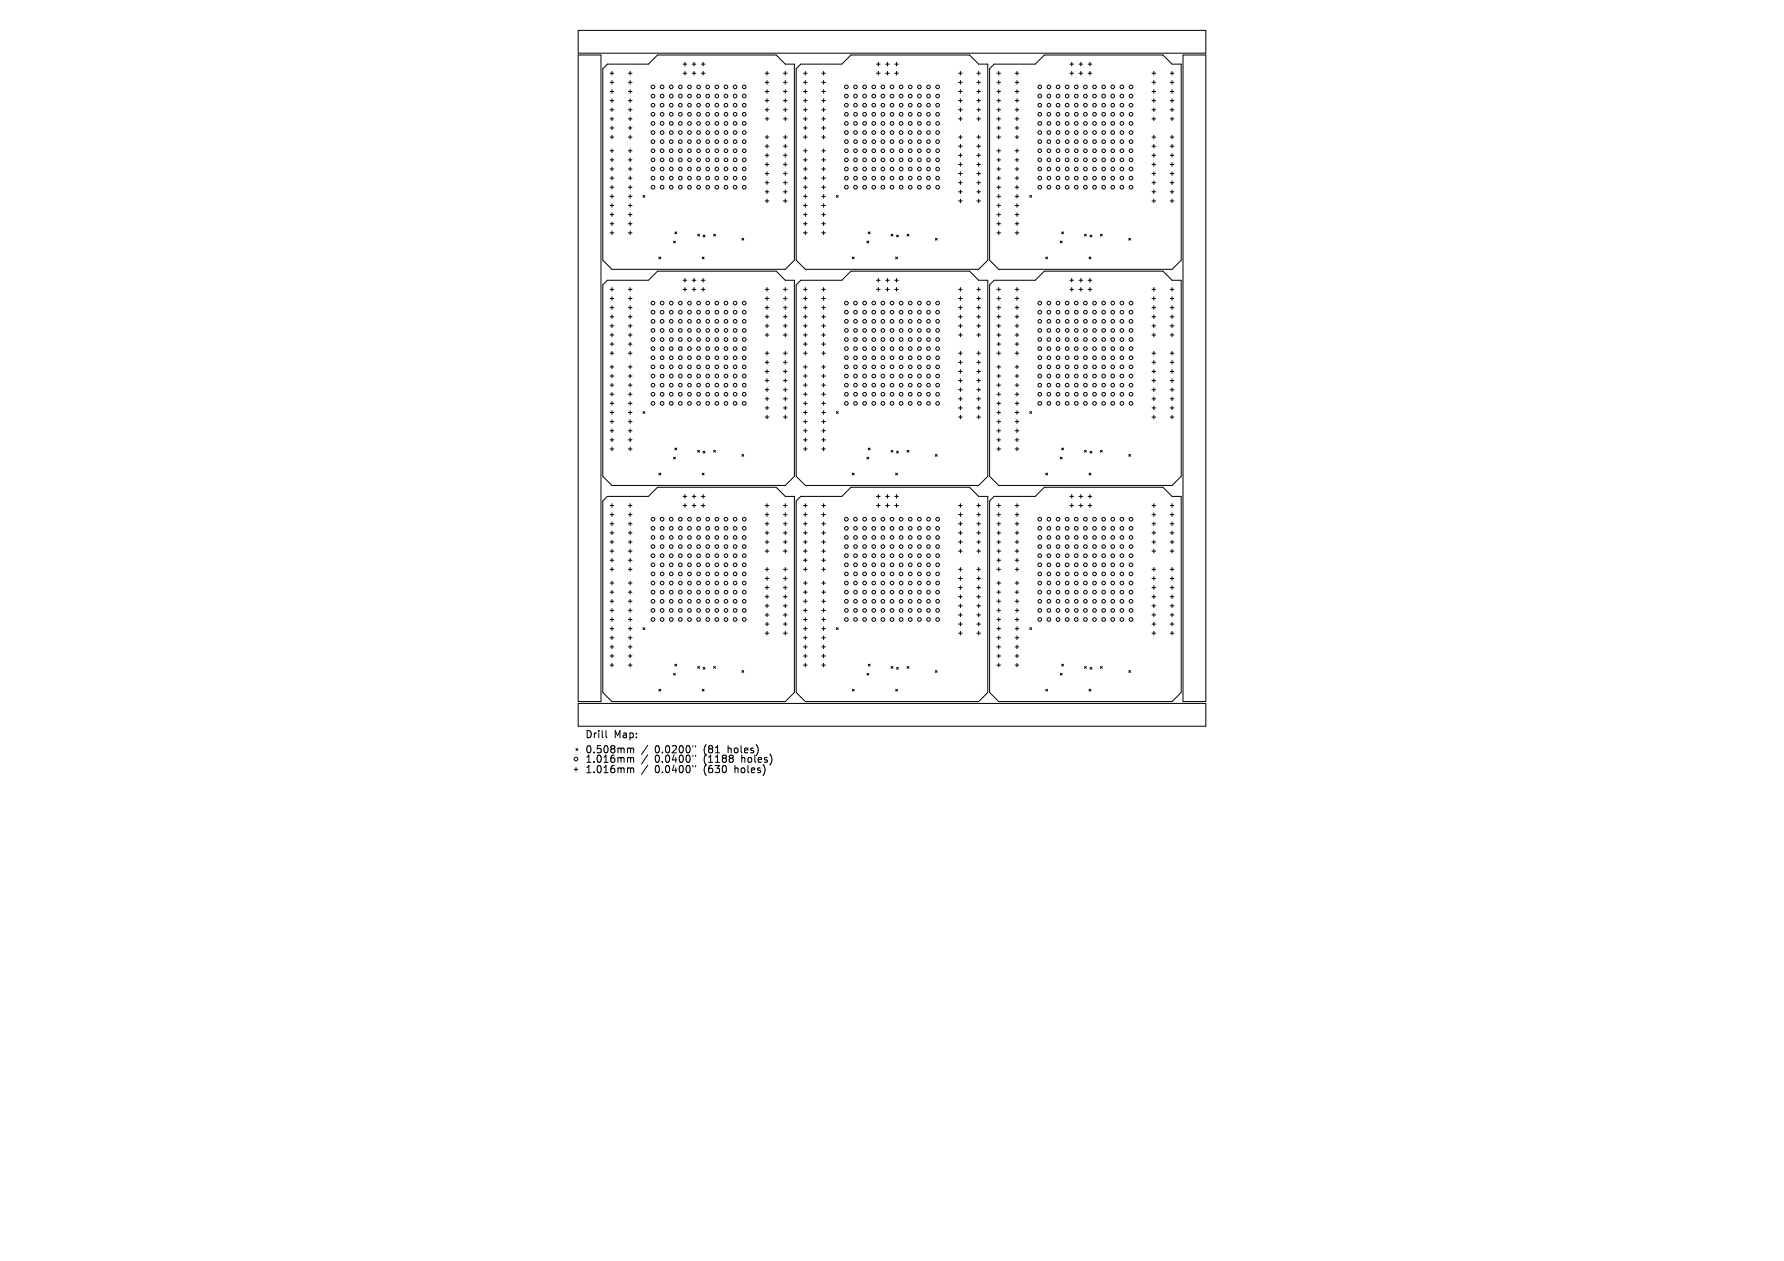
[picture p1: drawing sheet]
<svg xmlns="http://www.w3.org/2000/svg" width="297mm" height="210mm" viewBox="0 0 297 210" stroke-linecap="round" stroke-linejoin="round" font-family="sans-serif">
<defs><g id="words">
<g font-size="1.7">
<text x="97.4" y="123.1">Drill</text>
<text x="97.4" y="125.6">0.508mm</text>
<text x="102.2" y="123.1">Map:</text>
<text x="109" y="125.6">0.0200&quot;</text>
<text x="117.2" y="125.6">(81</text>
<text x="121.3" y="125.6">holes)</text>
<text x="97.4" y="127.2">1.016mm</text>
<text x="97.4" y="128.9">1.016mm</text>
<text x="109" y="127.2">0.0400&quot;</text>
<text x="109" y="128.9">0.0400&quot;</text>
<text x="117.2" y="127.2">(1188</text>
<text x="117.2" y="128.9">(630</text>
<text x="122.5" y="128.9">holes)</text>
<text x="123.6" y="127.2">holes)</text>
</g>
</g></defs>
<g fill="none" stroke="#000" stroke-width=".17">
<path d="M96.3 9.2h3.8v107.6h-3.8zM96.3 5.1h104.4v3.8h-104.4zM101.1 10.7h6.8l1.6-1.5h19.7l1.5 1.5h1.6v32.6l-1.6 1.6h-28.8l-1.5-1.6v-31.9zM101.6 12.2h.6M101.6 13.7h.6M101.6 15.2h.6M101.6 16.8h.6M101.6 18.3h.6M101.6 19.8h.6M101.9 11.9v.6M101.9 13.4v.6M101.9 14.9v.6"/>
<path d="M101.9 16.5v.6M101.9 18v.6M101.9 19.5v.6M104.6 12.2h.6M104.6 13.7h.6M104.6 15.2h.6M104.6 16.8h.6M104.6 18.3h.6M104.6 19.8h.6M104.9 11.9v.6M104.9 13.4v.6M104.9 14.9v.6"/>
<path d="M104.9 16.5v.6M104.9 18v.6M104.9 19.5v.6M113.7 10.7h.6M113.7 12.2h.6M114 10.4v.6M114 11.9v.6M115.2 10.7h.6M115.2 12.2h.6M115.5 10.4v.6M115.5 11.9v.6M116.8 10.7h.6"/>
<path d="M116.8 12.2h.6M117.1 10.4v.6M117.1 11.9v.6M127.4 12.2h.6M127.4 13.7h.6M127.4 15.2h.6M127.4 16.8h.6M127.4 18.3h.6M127.4 19.8h.6M127.7 11.9v.6M127.7 13.4v.6M127.7 14.9v.6"/>
<path d="M127.7 16.5v.6M127.7 18v.6M127.7 19.5v.6M130.4 12.2h.6M130.4 13.7h.6M130.4 15.2h.6M130.4 16.8h.6M130.4 18.3h.6M130.4 19.8h.6M130.7 11.9v.6M130.7 13.4v.6M130.7 14.9v.6"/>
<path d="M130.7 16.5v.6M130.7 18v.6M130.7 19.5v.6M132.6 11.4l.7-.7h6.8l1.6-1.5h19.7l1.5 1.5h1.5v32.6l-1.5 1.6h-28.8l-1.5-1.6zM133.8 12.2h.6M133.8 13.7h.6M133.8 15.2h.6M133.8 16.8h.6M133.8 18.3h.6M133.8 19.8h.6M134.1 11.9v.6M134.1 13.4v.6"/>
<path d="M134.1 14.9v.6M134.1 16.5v.6M134.1 18v.6M134.1 19.5v.6M136.8 12.2h.6M136.8 13.7h.6M136.8 15.2h.6M136.8 16.8h.6M136.8 18.3h.6M136.8 19.8h.6M137.1 11.9v.6M137.1 13.4v.6"/>
<path d="M137.1 14.9v.6M137.1 16.5v.6M137.1 18v.6M137.1 19.5v.6M145.9 10.7h.6M145.9 12.2h.6M146.2 10.4v.6M146.2 11.9v.6M147.4 10.7h.6M147.4 12.2h.6M147.7 10.4v.6M147.7 11.9v.6"/>
<path d="M149 10.7h.6M149 12.2h.6M149.3 10.4v.6M149.3 11.9v.6M159.6 12.2h.6M159.6 13.7h.6M159.6 15.2h.6M159.6 16.8h.6M159.6 18.3h.6M159.6 19.8h.6M159.9 11.9v.6M159.9 13.4v.6"/>
<path d="M159.9 14.9v.6M159.9 16.5v.6M159.9 18v.6M159.9 19.5v.6M162.6 12.2h.6M162.6 13.7h.6M162.6 15.2h.6M162.6 16.8h.6M162.6 18.3h.6M162.6 19.8h.6M162.9 11.9v.6M162.9 13.4v.6"/>
<path d="M162.9 14.9v.6M162.9 16.5v.6M162.9 18v.6M162.9 19.5v.6M164.8 11.4l.7-.7h6.8l1.6-1.5h19.7l1.5 1.5h1.5v32.6l-1.5 1.6h-28.8l-1.5-1.6zM166 12.2h.6M166 13.7h.6M166 15.2h.6M166 16.8h.6M166 18.3h.6M166 19.8h.6M166.3 11.9v.6"/>
<path d="M166.3 13.4v.6M166.3 14.9v.6M166.3 16.5v.6M166.3 18v.6M166.3 19.5v.6M169 12.2h.6M169 13.7h.6M169 15.2h.6M169 16.8h.6M169 18.3h.6M169 19.8h.6M169.3 11.9v.6"/>
<path d="M169.3 13.4v.6M169.3 14.9v.6M169.3 16.5v.6M169.3 18v.6M169.3 19.5v.6M178.1 10.7h.6M178.1 12.2h.6M178.4 10.4v.6M178.4 11.9v.6M179.6 10.7h.6M179.6 12.2h.6M179.9 10.4v.6"/>
<path d="M179.9 11.9v.6M181.2 10.7h.6M181.2 12.2h.6M181.5 10.4v.6M181.5 11.9v.6M191.8 12.2h.6M191.8 13.7h.6M191.8 15.2h.6M191.8 16.8h.6M191.8 18.3h.6M191.8 19.8h.6M192.1 11.9v.6"/>
<path d="M192.1 13.4v.6M192.1 14.9v.6M192.1 16.5v.6M192.1 18v.6M192.1 19.5v.6M194.8 12.2h.6M194.8 13.7h.6M194.8 15.2h.6M194.8 16.8h.6M194.8 18.3h.6M194.8 19.8h.6M195.1 11.9v.6"/>
<path d="M195.1 13.4v.6M195.1 14.9v.6M195.1 16.5v.6M195.1 18v.6M195.1 19.5v.6M197 9.2h3.7v107.6h-3.7zM101.6 21.3h.6M101.6 22.8h.6M101.6 25.1h.6M101.6 26.6h.6M101.6 28.1h.6M101.6 29.7h.6"/>
<path d="M101.6 31.2h.6M101.6 32.7h.6M101.6 34.2h.6M101.6 35.7h.6M101.6 37.3h.6M101.6 38.8h.6M101.9 21v.6M101.9 22.5v.6M101.9 24.8v.6M101.9 26.3v.6M101.9 27.8v.7M101.9 29.4v.6"/>
<path d="M101.9 30.9v.6M101.9 32.4v.6M101.9 33.9v.6M101.9 35.4v.6M101.9 37v.6M101.9 38.5v.6M104.6 21.3h.6M104.6 22.8h.6M104.6 25.1h.6M104.6 26.6h.6M104.6 28.1h.6M104.6 29.7h.6"/>
<path d="M104.6 31.2h.6M104.6 32.7h.6M104.6 34.2h.6M104.6 35.7h.6M104.6 37.3h.6M104.6 38.8h.6M104.9 21v.6M104.9 22.5v.6M104.9 24.8v.6M104.9 26.3v.6M104.9 27.8v.7M104.9 29.4v.6"/>
<path d="M104.9 30.9v.6M104.9 32.4v.6M104.9 33.9v.6M104.9 35.4v.6M104.9 37v.6M104.9 38.5v.6M107 32.6l.3 .3M107.3 32.6l-.3 .3M112.4 38.6l.3 .3M112.7 38.6l-.3 .3M116.2 39l.3 .3M116.5 39l-.3 .3"/>
<path d="M117.1 39.2l.3 .3M117.4 39.2l-.3 .3M118.8 39l.3 .3M119.1 39l-.3 .3M123.5 39.7l.3 .3M123.8 39.7l-.3 .3M127.4 22.8h.6M127.4 24.3h.6M127.4 25.9h.6M127.4 27.4h.6M127.4 28.9h.6M127.4 30.4h.6"/>
<path d="M127.4 31.9h.6M127.4 33.5h.6M127.7 22.5v.6M127.7 24v.7M127.7 25.6v.6M127.7 27.1v.6M127.7 28.6v.6M127.7 30.1v.6M127.7 31.6v.6M127.7 33.2v.6M130.4 22.8h.6M130.4 24.3h.6"/>
<path d="M130.4 25.9h.6M130.4 27.4h.6M130.4 28.9h.6M130.4 30.4h.6M130.4 31.9h.6M130.4 33.5h.6M130.7 22.5v.6M130.7 24v.7M130.7 25.6v.6M130.7 27.1v.6M130.7 28.6v.6M130.7 30.1v.6"/>
<path d="M130.7 31.6v.6M130.7 33.2v.6M133.8 21.3h.6M133.8 22.8h.6M133.8 25.1h.6M133.8 26.6h.6M133.8 28.1h.6M133.8 29.7h.6M133.8 31.2h.6M133.8 32.7h.6M133.8 34.2h.6M133.8 35.7h.6"/>
<path d="M133.8 37.3h.6M133.8 38.8h.6M134.1 21v.6M134.1 22.5v.6M134.1 24.8v.6M134.1 26.3v.6M134.1 27.8v.7M134.1 29.4v.6M134.1 30.9v.6M134.1 32.4v.6M134.1 33.9v.6M134.1 35.4v.6"/>
<path d="M134.1 37v.6M134.1 38.5v.6M136.8 21.3h.6M136.8 22.8h.6M136.8 25.1h.6M136.8 26.6h.6M136.8 28.1h.6M136.8 29.7h.6M136.8 31.2h.6M136.8 32.7h.6M136.8 34.2h.6M136.8 35.7h.6"/>
<path d="M136.8 37.3h.6M136.8 38.8h.6M137.1 21v.6M137.1 22.5v.6M137.1 24.8v.6M137.1 26.3v.6M137.1 27.8v.7M137.1 29.4v.6M137.1 30.9v.6M137.1 32.4v.6M137.1 33.9v.6M137.1 35.4v.6"/>
<path d="M137.1 37v.6M137.1 38.5v.6M139.2 32.6l.3 .3M139.5 32.6l-.3 .3M144.6 38.6l.3 .3M144.9 38.6l-.3 .3M148.3 39l.4 .3M148.7 39l-.4 .3M149.3 39.2l.3 .3M149.6 39.2l-.3 .3M151 39l.3 .3M151.3 39l-.3 .3"/>
<path d="M155.7 39.7l.3 .3M156 39.7l-.3 .3M159.6 22.8h.6M159.6 24.3h.6M159.6 25.9h.6M159.6 27.4h.6M159.6 28.9h.6M159.6 30.4h.6M159.6 31.9h.6M159.6 33.5h.6M159.9 22.5v.6M159.9 24v.7"/>
<path d="M159.9 25.6v.6M159.9 27.1v.6M159.9 28.6v.6M159.9 30.1v.6M159.9 31.6v.6M159.9 33.2v.6M162.6 22.8h.6M162.6 24.3h.6M162.6 25.9h.6M162.6 27.4h.6M162.6 28.9h.6M162.6 30.4h.6"/>
<path d="M162.6 31.9h.6M162.6 33.5h.6M162.9 22.5v.6M162.9 24v.7M162.9 25.6v.6M162.9 27.1v.6M162.9 28.6v.6M162.9 30.1v.6M162.9 31.6v.6M162.9 33.2v.6M166 21.3h.6M166 22.8h.6"/>
<path d="M166 25.1h.6M166 26.6h.6M166 28.1h.6M166 29.7h.6M166 31.2h.6M166 32.7h.6M166 34.2h.6M166 35.7h.6M166 37.3h.6M166 38.8h.6M166.3 21v.6M166.3 22.5v.6"/>
<path d="M166.3 24.8v.6M166.3 26.3v.6M166.3 27.8v.7M166.3 29.4v.6M166.3 30.9v.6M166.3 32.4v.6M166.3 33.9v.6M166.3 35.4v.6M166.3 37v.6M166.3 38.5v.6M169 21.3h.6M169 22.8h.6"/>
<path d="M169 25.1h.6M169 26.6h.6M169 28.1h.6M169 29.7h.6M169 31.2h.6M169 32.7h.6M169 34.2h.6M169 35.7h.6M169 37.3h.6M169 38.8h.6M169.3 21v.6M169.3 22.5v.6"/>
<path d="M169.3 24.8v.6M169.3 26.3v.6M169.3 27.8v.7M169.3 29.4v.6M169.3 30.9v.6M169.3 32.4v.6M169.3 33.9v.6M169.3 35.4v.6M169.3 37v.6M169.3 38.5v.6M171.4 32.6l.3 .3M171.7 32.6l-.3 .3"/>
<path d="M176.8 38.6l.3 .3M177.1 38.6l-.3 .3M180.5 39l.4 .3M180.9 39l-.4 .3M181.5 39.2l.3 .3M181.8 39.2l-.3 .3M183.2 39l.3 .3M183.5 39l-.3 .3M187.9 39.7l.3 .3M188.2 39.7l-.3 .3M191.8 22.8h.6M191.8 24.3h.6"/>
<path d="M191.8 25.9h.6M191.8 27.4h.6M191.8 28.9h.6M191.8 30.4h.6M191.8 31.9h.6M191.8 33.5h.6M192.1 22.5v.6M192.1 24v.7M192.1 25.6v.6M192.1 27.1v.6M192.1 28.6v.6M192.1 30.1v.6"/>
<path d="M192.1 31.6v.6M192.1 33.2v.6M194.8 22.8h.6M194.8 24.3h.6M194.8 25.9h.6M194.8 27.4h.6M194.8 28.9h.6M194.8 30.4h.6M194.8 31.9h.6M194.8 33.5h.6M195.1 22.5v.6M195.1 24v.7"/>
<path d="M195.1 25.6v.6M195.1 27.1v.6M195.1 28.6v.6M195.1 30.1v.6M195.1 31.6v.6M195.1 33.2v.6M101.1 46.7h6.8l1.6-1.5h19.7l1.5 1.5h1.6v32.6l-1.6 1.5h-28.8l-1.5-1.5v-31.9zM101.6 48.2h.6M101.6 49.7h.6M101.6 51.2h.6M101.6 52.8h.6M101.6 54.3h.6"/>
<path d="M101.6 55.8h.6M101.6 57.3h.6M101.6 58.8h.6M101.9 47.9v.6M101.9 49.4v.6M101.9 50.9v.6M101.9 52.4v.7M101.9 54v.6M101.9 55.5v.6M101.9 57v.6M101.9 58.5v.6M104.6 48.2h.6"/>
<path d="M104.6 49.7h.6M104.6 51.2h.6M104.6 52.8h.6M104.6 54.3h.6M104.6 55.8h.6M104.6 57.3h.6M104.6 58.8h.6M104.9 47.9v.6M104.9 49.4v.6M104.9 50.9v.6M104.9 52.4v.7M104.9 54v.6"/>
<path d="M104.9 55.5v.6M104.9 57v.6M104.9 58.5v.6M109.7 42.8l.3 .3M110 42.8l-.3 .3M112.1 40.1l.3 .3M112.4 40.1l-.3 .3M113.7 46.7h.6M113.7 48.2h.6M114 46.4v.6M114 47.9v.6M115.2 46.7h.6"/>
<path d="M115.2 48.2h.6M115.5 46.4v.6M115.5 47.9v.6M116.8 46.7h.6M116.8 48.2h.6M116.9 42.8l.3 .3M117.1 46.4v.6M117.1 47.9v.6M117.2 42.8l-.3 .3M127.4 48.2h.6M127.4 49.7h.6M127.4 51.2h.6"/>
<path d="M127.4 52.8h.6M127.4 54.3h.6M127.4 55.8h.6M127.4 58.8h.6M127.7 47.9v.6M127.7 49.4v.6M127.7 50.9v.6M127.7 52.4v.7M127.7 54v.6M127.7 55.5v.6M127.7 58.5v.6M130.4 48.2h.6"/>
<path d="M130.4 49.7h.6M130.4 51.2h.6M130.4 52.8h.6M130.4 54.3h.6M130.4 55.8h.6M130.4 58.8h.6M130.7 47.9v.6M130.7 49.4v.6M130.7 50.9v.6M130.7 52.4v.7M130.7 54v.6M130.7 55.5v.6"/>
<path d="M130.7 58.5v.6M132.6 47.4l.7-.7h6.8l1.6-1.5h19.7l1.5 1.5h1.5v32.6l-1.5 1.5h-28.8l-1.5-1.5zM133.8 48.2h.6M133.8 49.7h.6M133.8 51.2h.6M133.8 52.8h.6M133.8 54.3h.6M133.8 55.8h.6M133.8 57.3h.6M133.8 58.8h.6M134.1 47.9v.6M134.1 49.4v.6"/>
<path d="M134.1 50.9v.6M134.1 52.4v.7M134.1 54v.6M134.1 55.5v.6M134.1 57v.6M134.1 58.5v.6M136.8 48.2h.6M136.8 49.7h.6M136.8 51.2h.6M136.8 52.8h.6M136.8 54.3h.6M136.8 55.8h.6"/>
<path d="M136.8 57.3h.6M136.8 58.8h.6M137.1 47.9v.6M137.1 49.4v.6M137.1 50.9v.6M137.1 52.4v.7M137.1 54v.6M137.1 55.5v.6M137.1 57v.6M137.1 58.5v.6M141.9 42.8l.3 .3M142.2 42.8l-.3 .3"/>
<path d="M144.3 40.1l.3 .3M144.6 40.1l-.3 .3M145.9 46.7h.6M145.9 48.2h.6M146.2 46.4v.6M146.2 47.9v.6M147.4 46.7h.6M147.4 48.2h.6M147.7 46.4v.6M147.7 47.9v.6M149 46.7h.6M149 48.2h.6"/>
<path d="M149.1 42.8l.3 .3M149.3 46.4v.6M149.3 47.9v.6M149.4 42.8l-.3 .3M159.6 48.2h.6M159.6 49.7h.6M159.6 51.2h.6M159.6 52.8h.6M159.6 54.3h.6M159.6 55.8h.6M159.6 58.8h.6M159.9 47.9v.6"/>
<path d="M159.9 49.4v.6M159.9 50.9v.6M159.9 52.4v.7M159.9 54v.6M159.9 55.5v.6M159.9 58.5v.6M162.6 48.2h.6M162.6 49.7h.6M162.6 51.2h.6M162.6 52.8h.6M162.6 54.3h.6M162.6 55.8h.6"/>
<path d="M162.6 58.8h.6M162.9 47.9v.6M162.9 49.4v.6M162.9 50.9v.6M162.9 52.4v.7M162.9 54v.6M162.9 55.5v.6M162.9 58.5v.6M164.8 47.4l.7-.7h6.8l1.6-1.5h19.7l1.5 1.5h1.5v32.6l-1.5 1.5h-28.8l-1.5-1.5zM166 48.2h.6M166 49.7h.6M166 51.2h.6"/>
<path d="M166 52.8h.6M166 54.3h.6M166 55.8h.6M166 57.3h.6M166 58.8h.6M166.3 47.9v.6M166.3 49.4v.6M166.3 50.9v.6M166.3 52.4v.7M166.3 54v.6M166.3 55.5v.6M166.3 57v.6"/>
<path d="M166.3 58.5v.6M169 48.2h.6M169 49.7h.6M169 51.2h.6M169 52.8h.6M169 54.3h.6M169 55.8h.6M169 57.3h.6M169 58.8h.6M169.3 47.9v.6M169.3 49.4v.6M169.3 50.9v.6"/>
<path d="M169.3 52.4v.7M169.3 54v.6M169.3 55.5v.6M169.3 57v.6M169.3 58.5v.6M174.1 42.8l.3 .3M174.4 42.8l-.3 .3M176.5 40.1l.3 .3M176.8 40.1l-.3 .3M178.1 46.7h.6M178.1 48.2h.6M178.4 46.4v.6"/>
<path d="M178.4 47.9v.6M179.6 46.7h.6M179.6 48.2h.6M179.9 46.4v.6M179.9 47.9v.6M181.2 46.7h.6M181.2 48.2h.6M181.3 42.8l.3 .3M181.5 46.4v.6M181.5 47.9v.6M181.6 42.8l-.3 .3M191.8 48.2h.6"/>
<path d="M191.8 49.7h.6M191.8 51.2h.6M191.8 52.8h.6M191.8 54.3h.6M191.8 55.8h.6M191.8 58.8h.6M192.1 47.9v.6M192.1 49.4v.6M192.1 50.9v.6M192.1 52.4v.7M192.1 54v.6M192.1 55.5v.6"/>
<path d="M192.1 58.5v.6M194.8 48.2h.6M194.8 49.7h.6M194.8 51.2h.6M194.8 52.8h.6M194.8 54.3h.6M194.8 55.8h.6M194.8 58.8h.6M195.1 47.9v.6M195.1 49.4v.6M195.1 50.9v.6M195.1 52.4v.7"/>
<path d="M195.1 54v.6M195.1 55.5v.6M195.1 58.5v.6M101.6 61.1h.6M101.6 62.6h.6M101.6 64.1h.6M101.6 65.7h.6M101.6 67.2h.6M101.6 68.7h.6M101.6 70.2h.6M101.6 71.7h.6M101.6 73.3h.6"/>
<path d="M101.6 74.8h.6M101.9 60.8v.6M101.9 62.3v.6M101.9 63.8v.6M101.9 65.4v.6M101.9 66.9v.6M101.9 68.4v.6M101.9 69.9v.6M101.9 71.4v.6M101.9 73v.6M101.9 74.5v.6M104.6 61.1h.6"/>
<path d="M104.6 62.6h.6M104.6 64.1h.6M104.6 65.7h.6M104.6 67.2h.6M104.6 68.7h.6M104.6 70.2h.6M104.6 71.7h.6M104.6 73.3h.6M104.6 74.8h.6M104.9 60.8v.6M104.9 62.3v.6M104.9 63.8v.6"/>
<path d="M104.9 65.4v.6M104.9 66.9v.6M104.9 68.4v.6M104.9 69.9v.6M104.9 71.4v.6M104.9 73v.6M104.9 74.5v.6M107 68.5l.3 .3M107.3 68.5l-.3 .3M109.7 78.8l.3 .3M110 78.8l-.3 .3M112.1 76.1l.3 .3"/>
<path d="M112.4 74.6l.3 .3M112.4 76.1l-.3 .3M112.7 74.6l-.3 .3M116.2 75l.3 .3M116.5 75l-.3 .3M116.9 78.8l.3 .3M117.1 75.2l.3 .3M117.2 78.8l-.3 .3M117.4 75.2l-.3 .3M118.8 75l.3 .3M119.1 75l-.3 .3M123.5 75.7l.3 .3"/>
<path d="M123.8 75.7l-.3 .3M127.4 60.3h.6M127.4 61.9h.6M127.4 63.4h.6M127.4 64.9h.6M127.4 66.4h.6M127.4 67.9h.6M127.4 69.5h.6M127.7 60v.6M127.7 61.6v.6M127.7 63.1v.6M127.7 64.6v.6"/>
<path d="M127.7 66.1v.6M127.7 67.6v.6M127.7 69.2v.6M130.4 60.3h.6M130.4 61.9h.6M130.4 63.4h.6M130.4 64.9h.6M130.4 66.4h.6M130.4 67.9h.6M130.4 69.5h.6M130.7 60v.6M130.7 61.6v.6"/>
<path d="M130.7 63.1v.6M130.7 64.6v.6M130.7 66.1v.6M130.7 67.6v.6M130.7 69.2v.6M133.8 61.1h.6M133.8 62.6h.6M133.8 64.1h.6M133.8 65.7h.6M133.8 67.2h.6M133.8 68.7h.6M133.8 70.2h.6"/>
<path d="M133.8 71.7h.6M133.8 73.3h.6M133.8 74.8h.6M134.1 60.8v.6M134.1 62.3v.6M134.1 63.8v.6M134.1 65.4v.6M134.1 66.9v.6M134.1 68.4v.6M134.1 69.9v.6M134.1 71.4v.6M134.1 73v.6"/>
<path d="M134.1 74.5v.6M136.8 61.1h.6M136.8 62.6h.6M136.8 64.1h.6M136.8 65.7h.6M136.8 67.2h.6M136.8 68.7h.6M136.8 70.2h.6M136.8 71.7h.6M136.8 73.3h.6M136.8 74.8h.6M137.1 60.8v.6"/>
<path d="M137.1 62.3v.6M137.1 63.8v.6M137.1 65.4v.6M137.1 66.9v.6M137.1 68.4v.6M137.1 69.9v.6M137.1 71.4v.6M137.1 73v.6M137.1 74.5v.6M139.2 68.5l.3 .3M139.5 68.5l-.3 .3M141.9 78.8l.3 .3"/>
<path d="M142.2 78.8l-.3 .3M144.3 76.1l.3 .3M144.6 74.6l.3 .3M144.6 76.1l-.3 .3M144.9 74.6l-.3 .3M148.3 75l.4 .3M148.7 75l-.4 .3M149.1 78.8l.3 .3M149.3 75.2l.3 .3M149.4 78.8l-.3 .3M149.6 75.2l-.3 .3M151 75l.3 .3"/>
<path d="M151.3 75l-.3 .3M155.7 75.7l.3 .3M156 75.7l-.3 .3M159.6 60.3h.6M159.6 61.9h.6M159.6 63.4h.6M159.6 64.9h.6M159.6 66.4h.6M159.6 67.9h.6M159.6 69.5h.6M159.9 60v.6M159.9 61.6v.6"/>
<path d="M159.9 63.1v.6M159.9 64.6v.6M159.9 66.1v.6M159.9 67.6v.6M159.9 69.2v.6M162.6 60.3h.6M162.6 61.9h.6M162.6 63.4h.6M162.6 64.9h.6M162.6 66.4h.6M162.6 67.9h.6M162.6 69.5h.6"/>
<path d="M162.9 60v.6M162.9 61.6v.6M162.9 63.1v.6M162.9 64.6v.6M162.9 66.1v.6M162.9 67.6v.6M162.9 69.2v.6M166 61.1h.6M166 62.6h.6M166 64.1h.6M166 65.7h.6M166 67.2h.6"/>
<path d="M166 68.7h.6M166 70.2h.6M166 71.7h.6M166 73.3h.6M166 74.8h.6M166.3 60.8v.6M166.3 62.3v.6M166.3 63.8v.6M166.3 65.4v.6M166.3 66.9v.6M166.3 68.4v.6M166.3 69.9v.6"/>
<path d="M166.3 71.4v.6M166.3 73v.6M166.3 74.5v.6M169 61.1h.6M169 62.6h.6M169 64.1h.6M169 65.7h.6M169 67.2h.6M169 68.7h.6M169 70.2h.6M169 71.7h.6M169 73.3h.6"/>
<path d="M169 74.8h.6M169.3 60.8v.6M169.3 62.3v.6M169.3 63.8v.6M169.3 65.4v.6M169.3 66.9v.6M169.3 68.4v.6M169.3 69.9v.6M169.3 71.4v.6M169.3 73v.6M169.3 74.5v.6M171.4 68.5l.3 .3"/>
<path d="M171.7 68.5l-.3 .3M174.1 78.8l.3 .3M174.4 78.8l-.3 .3M176.5 76.1l.3 .3M176.8 74.6l.3 .3M176.8 76.1l-.3 .3M177.1 74.6l-.3 .3M180.5 75l.4 .3M180.9 75l-.4 .3M181.3 78.8l.3 .3M181.5 75.2l.3 .3M181.6 78.8l-.3 .3"/>
<path d="M181.8 75.2l-.3 .3M183.2 75l.3 .3M183.5 75l-.3 .3M187.9 75.7l.3 .3M188.2 75.7l-.3 .3M191.8 60.3h.6M191.8 61.9h.6M191.8 63.4h.6M191.8 64.9h.6M191.8 66.4h.6M191.8 67.9h.6M191.8 69.5h.6"/>
<path d="M192.1 60v.6M192.1 61.6v.6M192.1 63.1v.6M192.1 64.6v.6M192.1 66.1v.6M192.1 67.6v.6M192.1 69.2v.6M194.8 60.3h.6M194.8 61.9h.6M194.8 63.4h.6M194.8 64.9h.6M194.8 66.4h.6"/>
<path d="M194.8 67.9h.6M194.8 69.5h.6M195.1 60v.6M195.1 61.6v.6M195.1 63.1v.6M195.1 64.6v.6M195.1 66.1v.6M195.1 67.6v.6M195.1 69.2v.6M101.1 82.7h6.8l1.6-1.5h19.7l1.5 1.5h1.6v32.6l-1.6 1.5h-28.8l-1.5-1.5v-31.9zM101.6 84.2h.6M101.6 85.7h.6"/>
<path d="M101.6 87.2h.6M101.6 88.7h.6M101.6 90.3h.6M101.6 91.8h.6M101.6 93.3h.6M101.6 94.8h.6M101.6 97.1h.6M101.6 98.6h.6M101.9 83.9v.6M101.9 85.4v.6M101.9 86.9v.6M101.9 88.4v.6"/>
<path d="M101.9 90v.6M101.9 91.5v.6M101.9 93v.6M101.9 94.5v.6M101.9 96.8v.6M101.9 98.3v.6M101.9 99.8v.6M104.6 84.2h.6M104.6 85.7h.6M104.6 87.2h.6M104.6 88.7h.6M104.6 90.3h.6"/>
<path d="M104.6 91.8h.6M104.6 93.3h.6M104.6 94.8h.6M104.6 97.1h.6M104.6 98.6h.6M104.9 83.9v.6M104.9 85.4v.6M104.9 86.9v.6M104.9 88.4v.6M104.9 90v.6M104.9 91.5v.6M104.9 93v.6"/>
<path d="M104.9 94.5v.6M104.9 96.8v.6M104.9 98.3v.6M104.9 99.8v.6M113.7 82.7h.6M113.7 84.2h.6M114 82.4v.6M114 83.9v.6M115.2 82.7h.6M115.2 84.2h.6M115.5 82.4v.6M115.5 83.9v.6"/>
<path d="M116.8 82.7h.6M116.8 84.2h.6M117.1 82.4v.6M117.1 83.9v.6M127.4 84.2h.6M127.4 85.7h.6M127.4 87.2h.6M127.4 88.7h.6M127.4 90.3h.6M127.4 91.8h.6M127.4 94.8h.6M127.4 96.3h.6"/>
<path d="M127.4 97.9h.6M127.4 99.4h.6M127.7 83.9v.6M127.7 85.4v.6M127.7 86.9v.6M127.7 88.4v.6M127.7 90v.6M127.7 91.5v.6M127.7 94.5v.6M127.7 96v.6M127.7 97.6v.6M127.7 99.1v.6"/>
<path d="M130.4 84.2h.6M130.4 85.7h.6M130.4 87.2h.6M130.4 88.7h.6M130.4 90.3h.6M130.4 91.8h.6M130.4 94.8h.6M130.4 96.3h.6M130.4 97.9h.6M130.4 99.4h.6M130.7 83.9v.6M130.7 85.4v.6"/>
<path d="M130.7 86.9v.6M130.7 88.4v.6M130.7 90v.6M130.7 91.5v.6M130.7 94.5v.6M130.7 96v.6M130.7 97.6v.6M130.7 99.1v.6M133.3 82.7h6.8l1.6-1.5h19.7l1.5 1.5h1.5v32.6l-1.5 1.5h-28.8l-1.5-1.5v-31.9zM133.8 84.2h.6M133.8 85.7h.6M133.8 87.2h.6"/>
<path d="M133.8 88.7h.6M133.8 90.3h.6M133.8 91.8h.6M133.8 93.3h.6M133.8 94.8h.6M133.8 97.1h.6M133.8 98.6h.6M134.1 83.9v.6M134.1 85.4v.6M134.1 86.9v.6M134.1 88.4v.6M134.1 90v.6"/>
<path d="M134.1 91.5v.6M134.1 93v.6M134.1 94.5v.6M134.1 96.8v.6M134.1 98.3v.6M134.1 99.8v.6M136.8 84.2h.6M136.8 85.7h.6M136.8 87.2h.6M136.8 88.7h.6M136.8 90.3h.6M136.8 91.8h.6"/>
<path d="M136.8 93.3h.6M136.8 94.8h.6M136.8 97.1h.6M136.8 98.6h.6M137.1 83.9v.6M137.1 85.4v.6M137.1 86.9v.6M137.1 88.4v.6M137.1 90v.6M137.1 91.5v.6M137.1 93v.6M137.1 94.5v.6"/>
<path d="M137.1 96.8v.6M137.1 98.3v.6M137.1 99.8v.6M145.9 82.7h.6M145.9 84.2h.6M146.2 82.4v.6M146.2 83.9v.6M147.4 82.7h.6M147.4 84.2h.6M147.7 82.4v.6M147.7 83.9v.6M149 82.7h.6"/>
<path d="M149 84.2h.6M149.3 82.4v.6M149.3 83.9v.6M159.6 84.2h.6M159.6 85.7h.6M159.6 87.2h.6M159.6 88.7h.6M159.6 90.3h.6M159.6 91.8h.6M159.6 94.8h.6M159.6 96.3h.6M159.6 97.9h.6"/>
<path d="M159.6 99.4h.6M159.9 83.9v.6M159.9 85.4v.6M159.9 86.9v.6M159.9 88.4v.6M159.9 90v.6M159.9 91.5v.6M159.9 94.5v.6M159.9 96v.6M159.9 97.6v.6M159.9 99.1v.6M162.6 84.2h.6"/>
<path d="M162.6 85.7h.6M162.6 87.2h.6M162.6 88.7h.6M162.6 90.3h.6M162.6 91.8h.6M162.6 94.8h.6M162.6 96.3h.6M162.6 97.9h.6M162.6 99.4h.6M162.9 83.9v.6M162.9 85.4v.6M162.9 86.9v.6"/>
<path d="M162.9 88.4v.6M162.9 90v.6M162.9 91.5v.6M162.9 94.5v.6M162.9 96v.6M162.9 97.6v.6M162.9 99.1v.6M164.8 83.4l.7-.7h6.8l1.6-1.5h19.7l1.5 1.5h1.5v32.6l-1.5 1.5h-28.8l-1.5-1.5zM166 84.2h.6M166 85.7h.6M166 87.2h.6M166 88.7h.6"/>
<path d="M166 90.3h.6M166 91.8h.6M166 93.3h.6M166 94.8h.6M166 97.1h.6M166 98.6h.6M166.3 83.9v.6M166.3 85.4v.6M166.3 86.9v.6M166.3 88.4v.6M166.3 90v.6M166.3 91.5v.6"/>
<path d="M166.3 93v.6M166.3 94.5v.6M166.3 96.8v.6M166.3 98.3v.6M166.3 99.8v.6M169 84.2h.6M169 85.7h.6M169 87.2h.6M169 88.7h.6M169 90.3h.6M169 91.8h.6M169 93.3h.6"/>
<path d="M169 94.8h.6M169 97.1h.6M169 98.6h.6M169.3 83.9v.6M169.3 85.4v.6M169.3 86.9v.6M169.3 88.4v.6M169.3 90v.6M169.3 91.5v.6M169.3 93v.6M169.3 94.5v.6M169.3 96.8v.6"/>
<path d="M169.3 98.3v.6M169.3 99.8v.6M178.1 82.7h.6M178.1 84.2h.6M178.4 82.4v.6M178.4 83.9v.6M179.6 82.7h.6M179.6 84.2h.6M179.9 82.4v.6M179.9 83.9v.6M181.2 82.7h.6M181.2 84.2h.6"/>
<path d="M181.5 82.4v.6M181.5 83.9v.6M191.8 84.2h.6M191.8 85.7h.6M191.8 87.2h.6M191.8 88.7h.6M191.8 90.3h.6M191.8 91.8h.6M191.8 94.8h.6M191.8 96.3h.6M191.8 97.9h.6M191.8 99.4h.6"/>
<path d="M192.1 83.9v.6M192.1 85.4v.6M192.1 86.9v.6M192.1 88.4v.6M192.1 90v.6M192.1 91.5v.6M192.1 94.5v.6M192.1 96v.6M192.1 97.6v.6M192.1 99.1v.6M194.8 84.2h.6M194.8 85.7h.6"/>
<path d="M194.8 87.2h.6M194.8 88.7h.6M194.8 90.3h.6M194.8 91.8h.6M194.8 94.8h.6M194.8 96.3h.6M194.8 97.9h.6M194.8 99.4h.6M195.1 83.9v.6M195.1 85.4v.6M195.1 86.9v.6M195.1 88.4v.6"/>
<path d="M195.1 90v.6M195.1 91.5v.6M195.1 94.5v.6M195.1 96v.6M195.1 97.6v.6M195.1 99.1v.6M96.3 117.1h104.4v3.8h-104.4zM101.6 100.1h.6M101.6 101.7h.6M101.6 103.2h.6M101.6 104.7h.6M101.6 106.2h.6"/>
<path d="M101.6 107.7h.6M101.6 109.2h.6M101.6 110.8h.6M101.9 101.4v.6M101.9 102.9v.6M101.9 104.4v.6M101.9 105.9v.6M101.9 107.4v.6M101.9 108.9v.7M101.9 110.5v.6M104.6 100.1h.6M104.6 101.7h.6"/>
<path d="M104.6 103.2h.6M104.6 104.7h.6M104.6 106.2h.6M104.6 107.7h.6M104.6 109.2h.6M104.6 110.8h.6M104.9 101.4v.6M104.9 102.9v.6M104.9 104.4v.6M104.9 105.9v.6M104.9 107.4v.6M104.9 108.9v.7"/>
<path d="M104.9 110.5v.6M107 104.5l.3 .3M107.3 104.5l-.3 .3M109.7 114.8l.3 .3M110 114.8l-.3 .3M112.1 112.1l.3 .3M112.4 110.6l.3 .3M112.4 112.1l-.3 .3M112.7 110.6l-.3 .3M116.2 111l.3 .3M116.5 111l-.3 .3M116.9 114.8l.3 .3"/>
<path d="M117.1 111.1l.3 .4M117.2 114.8l-.3 .3M117.4 111.1l-.3 .4M118.8 111l.3 .3M119.1 111l-.3 .3M123.5 111.7l.3 .3M123.8 111.7l-.3 .3M127.4 100.9h.6M127.4 102.4h.6M127.4 103.9h.6M127.4 105.5h.6M127.7 100.6v.6"/>
<path d="M127.7 102.1v.6M127.7 103.6v.6M127.7 105.1v.7M130.4 100.9h.6M130.4 102.4h.6M130.4 103.9h.6M130.4 105.5h.6M130.7 100.6v.6M130.7 102.1v.6M130.7 103.6v.6M130.7 105.1v.7M133.8 100.1h.6"/>
<path d="M133.8 101.7h.6M133.8 103.2h.6M133.8 104.7h.6M133.8 106.2h.6M133.8 107.7h.6M133.8 109.2h.6M133.8 110.8h.6M134.1 101.4v.6M134.1 102.9v.6M134.1 104.4v.6M134.1 105.9v.6M134.1 107.4v.6"/>
<path d="M134.1 108.9v.7M134.1 110.5v.6M136.8 100.1h.6M136.8 101.7h.6M136.8 103.2h.6M136.8 104.7h.6M136.8 106.2h.6M136.8 107.7h.6M136.8 109.2h.6M136.8 110.8h.6M137.1 101.4v.6M137.1 102.9v.6"/>
<path d="M137.1 104.4v.6M137.1 105.9v.6M137.1 107.4v.6M137.1 108.9v.7M137.1 110.5v.6M139.2 104.5l.3 .3M139.5 104.5l-.3 .3M141.9 114.8l.3 .3M142.2 114.8l-.3 .3M144.3 112.1l.3 .3M144.6 110.6l.3 .3M144.6 112.1l-.3 .3"/>
<path d="M144.9 110.6l-.3 .3M148.3 111l.4 .3M148.7 111l-.4 .3M149.1 114.8l.3 .3M149.3 111.1l.3 .4M149.4 114.8l-.3 .3M149.6 111.1l-.3 .4M151 111l.3 .3M151.3 111l-.3 .3M155.7 111.7l.3 .3M156 111.7l-.3 .3M159.6 100.9h.6"/>
<path d="M159.6 102.4h.6M159.6 103.9h.6M159.6 105.5h.6M159.9 100.6v.6M159.9 102.1v.6M159.9 103.6v.6M159.9 105.1v.7M162.6 100.9h.6M162.6 102.4h.6M162.6 103.9h.6M162.6 105.5h.6M162.9 100.6v.6"/>
<path d="M162.9 102.1v.6M162.9 103.6v.6M162.9 105.1v.7M166 100.1h.6M166 101.7h.6M166 103.2h.6M166 104.7h.6M166 106.2h.6M166 107.7h.6M166 109.2h.6M166 110.8h.6M166.3 101.4v.6"/>
<path d="M166.3 102.9v.6M166.3 104.4v.6M166.3 105.9v.6M166.3 107.4v.6M166.3 108.9v.7M166.3 110.5v.6M169 100.1h.6M169 101.7h.6M169 103.2h.6M169 104.7h.6M169 106.2h.6M169 107.7h.6"/>
<path d="M169 109.2h.6M169 110.8h.6M169.3 101.4v.6M169.3 102.9v.6M169.3 104.4v.6M169.3 105.9v.6M169.3 107.4v.6M169.3 108.9v.7M169.3 110.5v.6M171.4 104.5l.3 .3M171.7 104.5l-.3 .3M174.1 114.8l.3 .3"/>
<path d="M174.4 114.8l-.3 .3M176.5 112.1l.3 .3M176.8 110.6l.3 .3M176.8 112.1l-.3 .3M177.1 110.6l-.3 .3M180.5 111l.4 .3M180.9 111l-.4 .3M181.3 114.8l.3 .3M181.5 111.1l.3 .4M181.6 114.8l-.3 .3M181.8 111.1l-.3 .4M183.2 111l.3 .3"/>
<path d="M183.5 111l-.3 .3M187.9 111.7l.3 .3M188.2 111.7l-.3 .3M191.8 100.9h.6M191.8 102.4h.6M191.8 103.9h.6M191.8 105.5h.6M192.1 100.6v.6M192.1 102.1v.6M192.1 103.6v.6M192.1 105.1v.7M194.8 100.9h.6"/>
<path d="M194.8 102.4h.6M194.8 103.9h.6M194.8 105.5h.6M195.1 100.6v.6M195.1 102.1v.6M195.1 103.6v.6M195.1 105.1v.7M95.6 128.1h.6M95.9 124.7l.3 .3M95.9 127.8v.6M96.2 124.7l-.3 .3M100.9 121.7v1l.2 .2"/>
<path d="M104.6 124.6l.4 .2M104.6 126.2l.4 .1M104.6 127.9l.4 .2M105 124.8l.2-.2h.2l.1 .8M105 124.8v.6M105 126.3v.7M105 128.1v.6M105 126.3l.2-.1h.2l.1 .8M105 128.1l.2-.2h.2l.1 .8M107.8 124.1l-1 1.6M107.8 125.7l-1 1.5M107.8 127.4l-1 1.6"/>
<path d="M115.4 124.2v.2M115.4 125.8v.2M115.4 127.5v.2M115.8 124.2v.2M115.8 125.8v.2M115.8 127.5v.2M122.1 126.5l-.1 .4"/>
<circle cx="108.7" cy="14.5" r=".3"/>
<circle cx="108.7" cy="19" r=".3"/>
<circle cx="108.7" cy="16" r=".3"/>
<circle cx="108.7" cy="17.5" r=".3"/>
<circle cx="110.2" cy="14.5" r=".3"/>
<circle cx="110.2" cy="16" r=".3"/>
<circle cx="110.2" cy="17.5" r=".3"/>
<circle cx="110.2" cy="19" r=".3"/>
<circle cx="111.7" cy="14.5" r=".3"/>
<circle cx="111.7" cy="17.5" r=".3"/>
<circle cx="111.7" cy="19" r=".3"/>
<circle cx="111.7" cy="16" r=".3"/>
<circle cx="113.3" cy="14.5" r=".3"/>
<circle cx="113.3" cy="19" r=".3"/>
<circle cx="113.3" cy="17.5" r=".3"/>
<circle cx="113.3" cy="16" r=".3"/>
<circle cx="114.8" cy="14.5" r=".3"/>
<circle cx="114.8" cy="19" r=".3"/>
<circle cx="114.8" cy="16" r=".3"/>
<circle cx="114.8" cy="17.5" r=".3"/>
<circle cx="116.3" cy="14.5" r=".3"/>
<circle cx="116.3" cy="17.5" r=".3"/>
<circle cx="116.3" cy="19" r=".3"/>
<circle cx="116.3" cy="16" r=".3"/>
<circle cx="117.8" cy="14.5" r=".3"/>
<circle cx="117.8" cy="19" r=".3"/>
<circle cx="117.8" cy="17.5" r=".3"/>
<circle cx="117.8" cy="16" r=".3"/>
<circle cx="119.3" cy="14.5" r=".3"/>
<circle cx="119.3" cy="19" r=".3"/>
<circle cx="119.3" cy="17.5" r=".3"/>
<circle cx="119.3" cy="16" r=".3"/>
<circle cx="120.9" cy="14.5" r=".3"/>
<circle cx="120.9" cy="16" r=".3"/>
<circle cx="120.9" cy="19" r=".3"/>
<circle cx="120.9" cy="17.5" r=".3"/>
<circle cx="122.4" cy="14.5" r=".3"/>
<circle cx="122.4" cy="19" r=".3"/>
<circle cx="122.4" cy="17.5" r=".3"/>
<circle cx="122.4" cy="16" r=".3"/>
<circle cx="123.9" cy="14.5" r=".3"/>
<circle cx="123.9" cy="17.5" r=".3"/>
<circle cx="123.9" cy="19" r=".3"/>
<circle cx="123.9" cy="16" r=".3"/>
<circle cx="140.9" cy="14.5" r=".3"/>
<circle cx="140.9" cy="17.5" r=".3"/>
<circle cx="140.9" cy="16" r=".3"/>
<circle cx="140.9" cy="19" r=".3"/>
<circle cx="142.4" cy="14.5" r=".3"/>
<circle cx="142.4" cy="19" r=".3"/>
<circle cx="142.4" cy="16" r=".3"/>
<circle cx="142.4" cy="17.5" r=".3"/>
<circle cx="143.9" cy="14.5" r=".3"/>
<circle cx="143.9" cy="17.5" r=".3"/>
<circle cx="143.9" cy="19" r=".3"/>
<circle cx="143.9" cy="16" r=".3"/>
<circle cx="145.5" cy="14.5" r=".3"/>
<circle cx="145.5" cy="17.5" r=".3"/>
<circle cx="145.5" cy="19" r=".3"/>
<circle cx="145.5" cy="16" r=".3"/>
<circle cx="147" cy="14.5" r=".3"/>
<circle cx="147" cy="19" r=".3"/>
<circle cx="147" cy="17.5" r=".3"/>
<circle cx="147" cy="16" r=".3"/>
<circle cx="148.5" cy="14.5" r=".3"/>
<circle cx="148.5" cy="17.5" r=".3"/>
<circle cx="148.5" cy="16" r=".3"/>
<circle cx="148.5" cy="19" r=".3"/>
<circle cx="150" cy="14.5" r=".3"/>
<circle cx="150" cy="16" r=".3"/>
<circle cx="150" cy="19" r=".3"/>
<circle cx="150" cy="17.5" r=".3"/>
<circle cx="151.5" cy="14.5" r=".3"/>
<circle cx="151.5" cy="16" r=".3"/>
<circle cx="151.5" cy="17.5" r=".3"/>
<circle cx="151.5" cy="19" r=".3"/>
<circle cx="153.1" cy="14.5" r=".3"/>
<circle cx="153.1" cy="17.5" r=".3"/>
<circle cx="153.1" cy="16" r=".3"/>
<circle cx="153.1" cy="19" r=".3"/>
<circle cx="154.6" cy="14.5" r=".3"/>
<circle cx="154.6" cy="17.5" r=".3"/>
<circle cx="154.6" cy="19" r=".3"/>
<circle cx="154.6" cy="16" r=".3"/>
<circle cx="156.1" cy="14.5" r=".3"/>
<circle cx="156.1" cy="17.5" r=".3"/>
<circle cx="156.1" cy="16" r=".3"/>
<circle cx="156.1" cy="19" r=".3"/>
<circle cx="173.1" cy="14.5" r=".3"/>
<circle cx="173.1" cy="17.5" r=".3"/>
<circle cx="173.1" cy="16" r=".3"/>
<circle cx="173.1" cy="19" r=".3"/>
<circle cx="174.6" cy="14.5" r=".3"/>
<circle cx="174.6" cy="16" r=".3"/>
<circle cx="174.6" cy="17.5" r=".3"/>
<circle cx="174.6" cy="19" r=".3"/>
<circle cx="176.1" cy="14.5" r=".3"/>
<circle cx="176.1" cy="16" r=".3"/>
<circle cx="176.1" cy="19" r=".3"/>
<circle cx="176.1" cy="17.5" r=".3"/>
<circle cx="177.7" cy="14.5" r=".3"/>
<circle cx="177.7" cy="16" r=".3"/>
<circle cx="177.7" cy="17.5" r=".3"/>
<circle cx="177.7" cy="19" r=".3"/>
<circle cx="179.2" cy="14.5" r=".3"/>
<circle cx="179.2" cy="19" r=".3"/>
<circle cx="179.2" cy="17.5" r=".3"/>
<circle cx="179.2" cy="16" r=".3"/>
<circle cx="180.7" cy="14.5" r=".3"/>
<circle cx="180.7" cy="19" r=".3"/>
<circle cx="180.7" cy="16" r=".3"/>
<circle cx="180.7" cy="17.5" r=".3"/>
<circle cx="182.2" cy="14.5" r=".3"/>
<circle cx="182.2" cy="19" r=".3"/>
<circle cx="182.2" cy="16" r=".3"/>
<circle cx="182.2" cy="17.5" r=".3"/>
<circle cx="183.7" cy="14.5" r=".3"/>
<circle cx="183.7" cy="19" r=".3"/>
<circle cx="183.7" cy="16" r=".3"/>
<circle cx="183.7" cy="17.5" r=".3"/>
<circle cx="185.3" cy="14.5" r=".3"/>
<circle cx="185.3" cy="19" r=".3"/>
<circle cx="185.3" cy="16" r=".3"/>
<circle cx="185.3" cy="17.5" r=".3"/>
<circle cx="186.8" cy="14.5" r=".3"/>
<circle cx="186.8" cy="17.5" r=".3"/>
<circle cx="186.8" cy="19" r=".3"/>
<circle cx="186.8" cy="16" r=".3"/>
<circle cx="188.3" cy="14.5" r=".3"/>
<circle cx="188.3" cy="19" r=".3"/>
<circle cx="188.3" cy="16" r=".3"/>
<circle cx="188.3" cy="17.5" r=".3"/>
<circle cx="108.7" cy="20.6" r=".3"/>
<circle cx="108.7" cy="23.6" r=".3"/>
<circle cx="108.7" cy="26.6" r=".3"/>
<circle cx="108.7" cy="28.1" r=".3"/>
<circle cx="108.7" cy="25.1" r=".3"/>
<circle cx="108.7" cy="22.1" r=".3"/>
<circle cx="108.7" cy="31.2" r=".3"/>
<circle cx="108.7" cy="29.7" r=".3"/>
<circle cx="110.2" cy="23.6" r=".3"/>
<circle cx="110.2" cy="20.6" r=".3"/>
<circle cx="110.2" cy="26.6" r=".3"/>
<circle cx="110.2" cy="25.1" r=".3"/>
<circle cx="110.2" cy="28.1" r=".3"/>
<circle cx="110.2" cy="29.7" r=".3"/>
<circle cx="110.2" cy="22.1" r=".3"/>
<circle cx="110.2" cy="31.2" r=".3"/>
<circle cx="111.7" cy="23.6" r=".3"/>
<circle cx="111.7" cy="20.6" r=".3"/>
<circle cx="111.7" cy="25.1" r=".3"/>
<circle cx="111.7" cy="26.6" r=".3"/>
<circle cx="111.7" cy="28.1" r=".3"/>
<circle cx="111.7" cy="29.7" r=".3"/>
<circle cx="111.7" cy="31.2" r=".3"/>
<circle cx="111.7" cy="22.1" r=".3"/>
<circle cx="113.3" cy="20.6" r=".3"/>
<circle cx="113.3" cy="23.6" r=".3"/>
<circle cx="113.3" cy="25.1" r=".3"/>
<circle cx="113.3" cy="26.6" r=".3"/>
<circle cx="113.3" cy="28.1" r=".3"/>
<circle cx="113.3" cy="22.1" r=".3"/>
<circle cx="113.3" cy="29.7" r=".3"/>
<circle cx="113.3" cy="31.2" r=".3"/>
<circle cx="114.8" cy="20.6" r=".3"/>
<circle cx="114.8" cy="23.6" r=".3"/>
<circle cx="114.8" cy="28.1" r=".3"/>
<circle cx="114.8" cy="26.6" r=".3"/>
<circle cx="114.8" cy="25.1" r=".3"/>
<circle cx="114.8" cy="29.7" r=".3"/>
<circle cx="114.8" cy="31.2" r=".3"/>
<circle cx="114.8" cy="22.1" r=".3"/>
<circle cx="116.3" cy="20.6" r=".3"/>
<circle cx="116.3" cy="23.6" r=".3"/>
<circle cx="116.3" cy="26.6" r=".3"/>
<circle cx="116.3" cy="28.1" r=".3"/>
<circle cx="116.3" cy="25.1" r=".3"/>
<circle cx="116.3" cy="29.7" r=".3"/>
<circle cx="116.3" cy="31.2" r=".3"/>
<circle cx="116.3" cy="22.1" r=".3"/>
<circle cx="117.8" cy="20.6" r=".3"/>
<circle cx="117.8" cy="23.6" r=".3"/>
<circle cx="117.8" cy="28.1" r=".3"/>
<circle cx="117.8" cy="25.1" r=".3"/>
<circle cx="117.8" cy="26.6" r=".3"/>
<circle cx="117.8" cy="31.2" r=".3"/>
<circle cx="117.8" cy="22.1" r=".3"/>
<circle cx="117.8" cy="29.7" r=".3"/>
<circle cx="119.3" cy="20.6" r=".3"/>
<circle cx="119.3" cy="23.6" r=".3"/>
<circle cx="119.3" cy="26.6" r=".3"/>
<circle cx="119.3" cy="28.1" r=".3"/>
<circle cx="119.3" cy="25.1" r=".3"/>
<circle cx="119.3" cy="29.7" r=".3"/>
<circle cx="119.3" cy="31.2" r=".3"/>
<circle cx="119.3" cy="22.1" r=".3"/>
<circle cx="120.9" cy="23.6" r=".3"/>
<circle cx="120.9" cy="20.6" r=".3"/>
<circle cx="120.9" cy="28.1" r=".3"/>
<circle cx="120.9" cy="25.1" r=".3"/>
<circle cx="120.9" cy="26.6" r=".3"/>
<circle cx="120.9" cy="29.7" r=".3"/>
<circle cx="120.9" cy="31.2" r=".3"/>
<circle cx="120.9" cy="22.1" r=".3"/>
<circle cx="122.4" cy="23.6" r=".3"/>
<circle cx="122.4" cy="20.6" r=".3"/>
<circle cx="122.4" cy="25.1" r=".3"/>
<circle cx="122.4" cy="28.1" r=".3"/>
<circle cx="122.4" cy="26.6" r=".3"/>
<circle cx="122.4" cy="22.1" r=".3"/>
<circle cx="122.4" cy="31.2" r=".3"/>
<circle cx="122.4" cy="29.7" r=".3"/>
<circle cx="123.9" cy="23.6" r=".3"/>
<circle cx="123.9" cy="20.6" r=".3"/>
<circle cx="123.9" cy="28.1" r=".3"/>
<circle cx="123.9" cy="26.6" r=".3"/>
<circle cx="123.9" cy="25.1" r=".3"/>
<circle cx="123.9" cy="31.2" r=".3"/>
<circle cx="123.9" cy="29.7" r=".3"/>
<circle cx="123.9" cy="22.1" r=".3"/>
<circle cx="140.9" cy="23.6" r=".3"/>
<circle cx="140.9" cy="20.6" r=".3"/>
<circle cx="140.9" cy="26.6" r=".3"/>
<circle cx="140.9" cy="28.1" r=".3"/>
<circle cx="140.9" cy="25.1" r=".3"/>
<circle cx="140.9" cy="22.1" r=".3"/>
<circle cx="140.9" cy="29.7" r=".3"/>
<circle cx="140.9" cy="31.2" r=".3"/>
<circle cx="142.4" cy="20.6" r=".3"/>
<circle cx="142.4" cy="23.6" r=".3"/>
<circle cx="142.4" cy="26.6" r=".3"/>
<circle cx="142.4" cy="25.1" r=".3"/>
<circle cx="142.4" cy="28.1" r=".3"/>
<circle cx="142.4" cy="31.2" r=".3"/>
<circle cx="142.4" cy="29.7" r=".3"/>
<circle cx="142.4" cy="22.1" r=".3"/>
<circle cx="143.9" cy="20.6" r=".3"/>
<circle cx="143.9" cy="23.6" r=".3"/>
<circle cx="143.9" cy="26.6" r=".3"/>
<circle cx="143.9" cy="25.1" r=".3"/>
<circle cx="143.9" cy="28.1" r=".3"/>
<circle cx="143.9" cy="31.2" r=".3"/>
<circle cx="143.9" cy="22.1" r=".3"/>
<circle cx="143.9" cy="29.7" r=".3"/>
<circle cx="145.5" cy="23.6" r=".3"/>
<circle cx="145.5" cy="20.6" r=".3"/>
<circle cx="145.5" cy="25.1" r=".3"/>
<circle cx="145.5" cy="26.6" r=".3"/>
<circle cx="145.5" cy="28.1" r=".3"/>
<circle cx="145.5" cy="22.1" r=".3"/>
<circle cx="145.5" cy="31.2" r=".3"/>
<circle cx="145.5" cy="29.7" r=".3"/>
<circle cx="147" cy="23.6" r=".3"/>
<circle cx="147" cy="20.6" r=".3"/>
<circle cx="147" cy="25.1" r=".3"/>
<circle cx="147" cy="26.6" r=".3"/>
<circle cx="147" cy="28.1" r=".3"/>
<circle cx="147" cy="29.7" r=".3"/>
<circle cx="147" cy="31.2" r=".3"/>
<circle cx="147" cy="22.1" r=".3"/>
<circle cx="148.5" cy="20.6" r=".3"/>
<circle cx="148.5" cy="23.6" r=".3"/>
<circle cx="148.5" cy="25.1" r=".3"/>
<circle cx="148.5" cy="26.6" r=".3"/>
<circle cx="148.5" cy="28.1" r=".3"/>
<circle cx="148.5" cy="29.7" r=".3"/>
<circle cx="148.5" cy="22.1" r=".3"/>
<circle cx="148.5" cy="31.2" r=".3"/>
<circle cx="150" cy="20.6" r=".3"/>
<circle cx="150" cy="23.6" r=".3"/>
<circle cx="150" cy="26.6" r=".3"/>
<circle cx="150" cy="25.1" r=".3"/>
<circle cx="150" cy="28.1" r=".3"/>
<circle cx="150" cy="31.2" r=".3"/>
<circle cx="150" cy="29.7" r=".3"/>
<circle cx="150" cy="22.1" r=".3"/>
<circle cx="151.5" cy="23.6" r=".3"/>
<circle cx="151.5" cy="20.6" r=".3"/>
<circle cx="151.5" cy="26.6" r=".3"/>
<circle cx="151.5" cy="25.1" r=".3"/>
<circle cx="151.5" cy="28.1" r=".3"/>
<circle cx="151.5" cy="22.1" r=".3"/>
<circle cx="151.5" cy="31.2" r=".3"/>
<circle cx="151.5" cy="29.7" r=".3"/>
<circle cx="153.1" cy="23.6" r=".3"/>
<circle cx="153.1" cy="20.6" r=".3"/>
<circle cx="153.1" cy="26.6" r=".3"/>
<circle cx="153.1" cy="25.1" r=".3"/>
<circle cx="153.1" cy="28.1" r=".3"/>
<circle cx="153.1" cy="29.7" r=".3"/>
<circle cx="153.1" cy="22.1" r=".3"/>
<circle cx="153.1" cy="31.2" r=".3"/>
<circle cx="154.6" cy="23.6" r=".3"/>
<circle cx="154.6" cy="20.6" r=".3"/>
<circle cx="154.6" cy="25.1" r=".3"/>
<circle cx="154.6" cy="26.6" r=".3"/>
<circle cx="154.6" cy="28.1" r=".3"/>
<circle cx="154.6" cy="22.1" r=".3"/>
<circle cx="154.6" cy="29.7" r=".3"/>
<circle cx="154.6" cy="31.2" r=".3"/>
<circle cx="156.1" cy="20.6" r=".3"/>
<circle cx="156.1" cy="23.6" r=".3"/>
<circle cx="156.1" cy="26.6" r=".3"/>
<circle cx="156.1" cy="25.1" r=".3"/>
<circle cx="156.1" cy="28.1" r=".3"/>
<circle cx="156.1" cy="29.7" r=".3"/>
<circle cx="156.1" cy="22.1" r=".3"/>
<circle cx="156.1" cy="31.2" r=".3"/>
<circle cx="173.1" cy="23.6" r=".3"/>
<circle cx="173.1" cy="20.6" r=".3"/>
<circle cx="173.1" cy="25.1" r=".3"/>
<circle cx="173.1" cy="26.6" r=".3"/>
<circle cx="173.1" cy="28.1" r=".3"/>
<circle cx="173.1" cy="29.7" r=".3"/>
<circle cx="173.1" cy="22.1" r=".3"/>
<circle cx="173.1" cy="31.2" r=".3"/>
<circle cx="174.6" cy="23.6" r=".3"/>
<circle cx="174.6" cy="20.6" r=".3"/>
<circle cx="174.6" cy="26.6" r=".3"/>
<circle cx="174.6" cy="25.1" r=".3"/>
<circle cx="174.6" cy="28.1" r=".3"/>
<circle cx="174.6" cy="29.7" r=".3"/>
<circle cx="174.6" cy="22.1" r=".3"/>
<circle cx="174.6" cy="31.2" r=".3"/>
<circle cx="176.1" cy="20.6" r=".3"/>
<circle cx="176.1" cy="23.6" r=".3"/>
<circle cx="176.1" cy="25.1" r=".3"/>
<circle cx="176.1" cy="26.6" r=".3"/>
<circle cx="176.1" cy="28.1" r=".3"/>
<circle cx="176.1" cy="29.7" r=".3"/>
<circle cx="176.1" cy="31.2" r=".3"/>
<circle cx="176.1" cy="22.1" r=".3"/>
<circle cx="177.7" cy="20.6" r=".3"/>
<circle cx="177.7" cy="23.6" r=".3"/>
<circle cx="177.7" cy="26.6" r=".3"/>
<circle cx="177.7" cy="25.1" r=".3"/>
<circle cx="177.7" cy="28.1" r=".3"/>
<circle cx="177.7" cy="29.7" r=".3"/>
<circle cx="177.7" cy="22.1" r=".3"/>
<circle cx="177.7" cy="31.2" r=".3"/>
<circle cx="179.2" cy="23.6" r=".3"/>
<circle cx="179.2" cy="20.6" r=".3"/>
<circle cx="179.2" cy="25.1" r=".3"/>
<circle cx="179.2" cy="28.1" r=".3"/>
<circle cx="179.2" cy="26.6" r=".3"/>
<circle cx="179.2" cy="29.7" r=".3"/>
<circle cx="179.2" cy="31.2" r=".3"/>
<circle cx="179.2" cy="22.1" r=".3"/>
<circle cx="180.7" cy="23.6" r=".3"/>
<circle cx="180.7" cy="20.6" r=".3"/>
<circle cx="180.7" cy="25.1" r=".3"/>
<circle cx="180.7" cy="28.1" r=".3"/>
<circle cx="180.7" cy="26.6" r=".3"/>
<circle cx="180.7" cy="31.2" r=".3"/>
<circle cx="180.7" cy="22.1" r=".3"/>
<circle cx="180.7" cy="29.7" r=".3"/>
<circle cx="182.2" cy="23.6" r=".3"/>
<circle cx="182.2" cy="20.6" r=".3"/>
<circle cx="182.2" cy="25.1" r=".3"/>
<circle cx="182.2" cy="28.1" r=".3"/>
<circle cx="182.2" cy="26.6" r=".3"/>
<circle cx="182.2" cy="31.2" r=".3"/>
<circle cx="182.2" cy="22.1" r=".3"/>
<circle cx="182.2" cy="29.7" r=".3"/>
<circle cx="183.7" cy="23.6" r=".3"/>
<circle cx="183.7" cy="20.6" r=".3"/>
<circle cx="183.7" cy="28.1" r=".3"/>
<circle cx="183.7" cy="25.1" r=".3"/>
<circle cx="183.7" cy="26.6" r=".3"/>
<circle cx="183.7" cy="31.2" r=".3"/>
<circle cx="183.7" cy="22.1" r=".3"/>
<circle cx="183.7" cy="29.7" r=".3"/>
<circle cx="185.3" cy="23.6" r=".3"/>
<circle cx="185.3" cy="20.6" r=".3"/>
<circle cx="185.3" cy="28.1" r=".3"/>
<circle cx="185.3" cy="26.6" r=".3"/>
<circle cx="185.3" cy="25.1" r=".3"/>
<circle cx="185.3" cy="22.1" r=".3"/>
<circle cx="185.3" cy="31.2" r=".3"/>
<circle cx="185.3" cy="29.7" r=".3"/>
<circle cx="186.8" cy="23.6" r=".3"/>
<circle cx="186.8" cy="20.6" r=".3"/>
<circle cx="186.8" cy="28.1" r=".3"/>
<circle cx="186.8" cy="25.1" r=".3"/>
<circle cx="186.8" cy="26.6" r=".3"/>
<circle cx="186.8" cy="29.7" r=".3"/>
<circle cx="186.8" cy="31.2" r=".3"/>
<circle cx="186.8" cy="22.1" r=".3"/>
<circle cx="188.3" cy="23.6" r=".3"/>
<circle cx="188.3" cy="20.6" r=".3"/>
<circle cx="188.3" cy="28.1" r=".3"/>
<circle cx="188.3" cy="25.1" r=".3"/>
<circle cx="188.3" cy="26.6" r=".3"/>
<circle cx="188.3" cy="22.1" r=".3"/>
<circle cx="188.3" cy="31.2" r=".3"/>
<circle cx="188.3" cy="29.7" r=".3"/>
<circle cx="108.7" cy="53.5" r=".3"/>
<circle cx="108.7" cy="50.5" r=".3"/>
<circle cx="108.7" cy="58.1" r=".3"/>
<circle cx="108.7" cy="59.6" r=".3"/>
<circle cx="108.7" cy="55" r=".3"/>
<circle cx="108.7" cy="56.5" r=".3"/>
<circle cx="108.7" cy="52" r=".3"/>
<circle cx="110.2" cy="53.5" r=".3"/>
<circle cx="110.2" cy="50.5" r=".3"/>
<circle cx="110.2" cy="58.1" r=".3"/>
<circle cx="110.2" cy="55" r=".3"/>
<circle cx="110.2" cy="56.5" r=".3"/>
<circle cx="110.2" cy="59.6" r=".3"/>
<circle cx="110.2" cy="52" r=".3"/>
<circle cx="111.7" cy="53.5" r=".3"/>
<circle cx="111.7" cy="50.5" r=".3"/>
<circle cx="111.7" cy="58.1" r=".3"/>
<circle cx="111.7" cy="55" r=".3"/>
<circle cx="111.7" cy="52" r=".3"/>
<circle cx="111.7" cy="59.6" r=".3"/>
<circle cx="111.7" cy="56.5" r=".3"/>
<circle cx="113.3" cy="53.5" r=".3"/>
<circle cx="113.3" cy="50.5" r=".3"/>
<circle cx="113.3" cy="55" r=".3"/>
<circle cx="113.3" cy="58.1" r=".3"/>
<circle cx="113.3" cy="59.6" r=".3"/>
<circle cx="113.3" cy="52" r=".3"/>
<circle cx="113.3" cy="56.5" r=".3"/>
<circle cx="114.8" cy="53.5" r=".3"/>
<circle cx="114.8" cy="50.5" r=".3"/>
<circle cx="114.8" cy="58.1" r=".3"/>
<circle cx="114.8" cy="55" r=".3"/>
<circle cx="114.8" cy="52" r=".3"/>
<circle cx="114.8" cy="59.6" r=".3"/>
<circle cx="114.8" cy="56.5" r=".3"/>
<circle cx="116.3" cy="53.5" r=".3"/>
<circle cx="116.3" cy="50.5" r=".3"/>
<circle cx="116.3" cy="59.6" r=".3"/>
<circle cx="116.3" cy="52" r=".3"/>
<circle cx="116.3" cy="56.5" r=".3"/>
<circle cx="116.3" cy="58.1" r=".3"/>
<circle cx="116.3" cy="55" r=".3"/>
<circle cx="117.8" cy="53.5" r=".3"/>
<circle cx="117.8" cy="50.5" r=".3"/>
<circle cx="117.8" cy="56.5" r=".3"/>
<circle cx="117.8" cy="58.1" r=".3"/>
<circle cx="117.8" cy="55" r=".3"/>
<circle cx="117.8" cy="52" r=".3"/>
<circle cx="117.8" cy="59.6" r=".3"/>
<circle cx="119.3" cy="53.5" r=".3"/>
<circle cx="119.3" cy="50.5" r=".3"/>
<circle cx="119.3" cy="58.1" r=".3"/>
<circle cx="119.3" cy="56.5" r=".3"/>
<circle cx="119.3" cy="59.6" r=".3"/>
<circle cx="119.3" cy="52" r=".3"/>
<circle cx="119.3" cy="55" r=".3"/>
<circle cx="120.9" cy="53.5" r=".3"/>
<circle cx="120.9" cy="50.5" r=".3"/>
<circle cx="120.9" cy="55" r=".3"/>
<circle cx="120.9" cy="58.1" r=".3"/>
<circle cx="120.9" cy="52" r=".3"/>
<circle cx="120.9" cy="56.5" r=".3"/>
<circle cx="120.9" cy="59.6" r=".3"/>
<circle cx="122.4" cy="53.5" r=".3"/>
<circle cx="122.4" cy="50.5" r=".3"/>
<circle cx="122.4" cy="56.5" r=".3"/>
<circle cx="122.4" cy="55" r=".3"/>
<circle cx="122.4" cy="52" r=".3"/>
<circle cx="122.4" cy="58.1" r=".3"/>
<circle cx="122.4" cy="59.6" r=".3"/>
<circle cx="123.9" cy="53.5" r=".3"/>
<circle cx="123.9" cy="50.5" r=".3"/>
<circle cx="123.9" cy="52" r=".3"/>
<circle cx="123.9" cy="59.6" r=".3"/>
<circle cx="123.9" cy="55" r=".3"/>
<circle cx="123.9" cy="56.5" r=".3"/>
<circle cx="123.9" cy="58.1" r=".3"/>
<circle cx="140.9" cy="53.5" r=".3"/>
<circle cx="140.9" cy="50.5" r=".3"/>
<circle cx="140.9" cy="52" r=".3"/>
<circle cx="140.9" cy="58.1" r=".3"/>
<circle cx="140.9" cy="59.6" r=".3"/>
<circle cx="140.9" cy="55" r=".3"/>
<circle cx="140.9" cy="56.5" r=".3"/>
<circle cx="142.4" cy="53.5" r=".3"/>
<circle cx="142.4" cy="50.5" r=".3"/>
<circle cx="142.4" cy="59.6" r=".3"/>
<circle cx="142.4" cy="52" r=".3"/>
<circle cx="142.4" cy="56.5" r=".3"/>
<circle cx="142.4" cy="55" r=".3"/>
<circle cx="142.4" cy="58.1" r=".3"/>
<circle cx="143.9" cy="53.5" r=".3"/>
<circle cx="143.9" cy="50.5" r=".3"/>
<circle cx="143.9" cy="58.1" r=".3"/>
<circle cx="143.9" cy="59.6" r=".3"/>
<circle cx="143.9" cy="55" r=".3"/>
<circle cx="143.9" cy="52" r=".3"/>
<circle cx="143.9" cy="56.5" r=".3"/>
<circle cx="145.5" cy="53.5" r=".3"/>
<circle cx="145.5" cy="50.5" r=".3"/>
<circle cx="145.5" cy="55" r=".3"/>
<circle cx="145.5" cy="58.1" r=".3"/>
<circle cx="145.5" cy="56.5" r=".3"/>
<circle cx="145.5" cy="59.6" r=".3"/>
<circle cx="145.5" cy="52" r=".3"/>
<circle cx="147" cy="53.5" r=".3"/>
<circle cx="147" cy="50.5" r=".3"/>
<circle cx="147" cy="59.6" r=".3"/>
<circle cx="147" cy="58.1" r=".3"/>
<circle cx="147" cy="55" r=".3"/>
<circle cx="147" cy="56.5" r=".3"/>
<circle cx="147" cy="52" r=".3"/>
<circle cx="148.5" cy="53.5" r=".3"/>
<circle cx="148.5" cy="50.5" r=".3"/>
<circle cx="148.5" cy="58.1" r=".3"/>
<circle cx="148.5" cy="59.6" r=".3"/>
<circle cx="148.5" cy="55" r=".3"/>
<circle cx="148.5" cy="56.5" r=".3"/>
<circle cx="148.5" cy="52" r=".3"/>
<circle cx="150" cy="53.5" r=".3"/>
<circle cx="150" cy="50.5" r=".3"/>
<circle cx="150" cy="55" r=".3"/>
<circle cx="150" cy="56.5" r=".3"/>
<circle cx="150" cy="58.1" r=".3"/>
<circle cx="150" cy="52" r=".3"/>
<circle cx="150" cy="59.6" r=".3"/>
<circle cx="151.5" cy="53.5" r=".3"/>
<circle cx="151.5" cy="50.5" r=".3"/>
<circle cx="151.5" cy="55" r=".3"/>
<circle cx="151.5" cy="52" r=".3"/>
<circle cx="151.5" cy="58.1" r=".3"/>
<circle cx="151.5" cy="56.5" r=".3"/>
<circle cx="151.5" cy="59.6" r=".3"/>
<circle cx="153.1" cy="53.5" r=".3"/>
<circle cx="153.1" cy="50.5" r=".3"/>
<circle cx="153.1" cy="55" r=".3"/>
<circle cx="153.1" cy="56.5" r=".3"/>
<circle cx="153.1" cy="59.6" r=".3"/>
<circle cx="153.1" cy="52" r=".3"/>
<circle cx="153.1" cy="58.1" r=".3"/>
<circle cx="154.6" cy="53.5" r=".3"/>
<circle cx="154.6" cy="50.5" r=".3"/>
<circle cx="154.6" cy="56.5" r=".3"/>
<circle cx="154.6" cy="59.6" r=".3"/>
<circle cx="154.6" cy="52" r=".3"/>
<circle cx="154.6" cy="55" r=".3"/>
<circle cx="154.6" cy="58.1" r=".3"/>
<circle cx="156.1" cy="53.5" r=".3"/>
<circle cx="156.1" cy="50.5" r=".3"/>
<circle cx="156.1" cy="59.6" r=".3"/>
<circle cx="156.1" cy="55" r=".3"/>
<circle cx="156.1" cy="52" r=".3"/>
<circle cx="156.1" cy="58.1" r=".3"/>
<circle cx="156.1" cy="56.5" r=".3"/>
<circle cx="173.1" cy="53.5" r=".3"/>
<circle cx="173.1" cy="50.5" r=".3"/>
<circle cx="173.1" cy="55" r=".3"/>
<circle cx="173.1" cy="58.1" r=".3"/>
<circle cx="173.1" cy="59.6" r=".3"/>
<circle cx="173.1" cy="56.5" r=".3"/>
<circle cx="173.1" cy="52" r=".3"/>
<circle cx="174.6" cy="53.5" r=".3"/>
<circle cx="174.6" cy="50.5" r=".3"/>
<circle cx="174.6" cy="58.1" r=".3"/>
<circle cx="174.6" cy="55" r=".3"/>
<circle cx="174.6" cy="59.6" r=".3"/>
<circle cx="174.6" cy="52" r=".3"/>
<circle cx="174.6" cy="56.5" r=".3"/>
<circle cx="176.1" cy="53.5" r=".3"/>
<circle cx="176.1" cy="50.5" r=".3"/>
<circle cx="176.1" cy="55" r=".3"/>
<circle cx="176.1" cy="52" r=".3"/>
<circle cx="176.1" cy="56.5" r=".3"/>
<circle cx="176.1" cy="58.1" r=".3"/>
<circle cx="176.1" cy="59.6" r=".3"/>
<circle cx="177.7" cy="53.5" r=".3"/>
<circle cx="177.7" cy="50.5" r=".3"/>
<circle cx="177.7" cy="56.5" r=".3"/>
<circle cx="177.7" cy="55" r=".3"/>
<circle cx="177.7" cy="58.1" r=".3"/>
<circle cx="177.7" cy="52" r=".3"/>
<circle cx="177.7" cy="59.6" r=".3"/>
<circle cx="179.2" cy="53.5" r=".3"/>
<circle cx="179.2" cy="50.5" r=".3"/>
<circle cx="179.2" cy="52" r=".3"/>
<circle cx="179.2" cy="58.1" r=".3"/>
<circle cx="179.2" cy="55" r=".3"/>
<circle cx="179.2" cy="59.6" r=".3"/>
<circle cx="179.2" cy="56.5" r=".3"/>
<circle cx="180.7" cy="53.5" r=".3"/>
<circle cx="180.7" cy="50.5" r=".3"/>
<circle cx="180.7" cy="55" r=".3"/>
<circle cx="180.7" cy="56.5" r=".3"/>
<circle cx="180.7" cy="59.6" r=".3"/>
<circle cx="180.7" cy="52" r=".3"/>
<circle cx="180.7" cy="58.1" r=".3"/>
<circle cx="182.2" cy="53.5" r=".3"/>
<circle cx="182.2" cy="50.5" r=".3"/>
<circle cx="182.2" cy="59.6" r=".3"/>
<circle cx="182.2" cy="52" r=".3"/>
<circle cx="182.2" cy="55" r=".3"/>
<circle cx="182.2" cy="56.5" r=".3"/>
<circle cx="182.2" cy="58.1" r=".3"/>
<circle cx="183.7" cy="53.5" r=".3"/>
<circle cx="183.7" cy="50.5" r=".3"/>
<circle cx="183.7" cy="56.5" r=".3"/>
<circle cx="183.7" cy="52" r=".3"/>
<circle cx="183.7" cy="59.6" r=".3"/>
<circle cx="183.7" cy="58.1" r=".3"/>
<circle cx="183.7" cy="55" r=".3"/>
<circle cx="185.3" cy="53.5" r=".3"/>
<circle cx="185.3" cy="50.5" r=".3"/>
<circle cx="185.3" cy="52" r=".3"/>
<circle cx="185.3" cy="58.1" r=".3"/>
<circle cx="185.3" cy="59.6" r=".3"/>
<circle cx="185.3" cy="55" r=".3"/>
<circle cx="185.3" cy="56.5" r=".3"/>
<circle cx="186.8" cy="53.5" r=".3"/>
<circle cx="186.8" cy="50.5" r=".3"/>
<circle cx="186.8" cy="58.1" r=".3"/>
<circle cx="186.8" cy="56.5" r=".3"/>
<circle cx="186.8" cy="59.6" r=".3"/>
<circle cx="186.8" cy="55" r=".3"/>
<circle cx="186.8" cy="52" r=".3"/>
<circle cx="188.3" cy="53.5" r=".3"/>
<circle cx="188.3" cy="50.5" r=".3"/>
<circle cx="188.3" cy="52" r=".3"/>
<circle cx="188.3" cy="56.5" r=".3"/>
<circle cx="188.3" cy="59.6" r=".3"/>
<circle cx="188.3" cy="58.1" r=".3"/>
<circle cx="188.3" cy="55" r=".3"/>
<circle cx="108.7" cy="67.2" r=".3"/>
<circle cx="108.7" cy="64.1" r=".3"/>
<circle cx="108.7" cy="61.1" r=".3"/>
<circle cx="108.7" cy="65.7" r=".3"/>
<circle cx="108.7" cy="62.6" r=".3"/>
<circle cx="110.2" cy="67.2" r=".3"/>
<circle cx="110.2" cy="64.1" r=".3"/>
<circle cx="110.2" cy="65.7" r=".3"/>
<circle cx="110.2" cy="61.1" r=".3"/>
<circle cx="110.2" cy="62.6" r=".3"/>
<circle cx="111.7" cy="67.2" r=".3"/>
<circle cx="111.7" cy="64.1" r=".3"/>
<circle cx="111.7" cy="65.7" r=".3"/>
<circle cx="111.7" cy="61.1" r=".3"/>
<circle cx="111.7" cy="62.6" r=".3"/>
<circle cx="113.3" cy="67.2" r=".3"/>
<circle cx="113.3" cy="64.1" r=".3"/>
<circle cx="113.3" cy="65.7" r=".3"/>
<circle cx="113.3" cy="61.1" r=".3"/>
<circle cx="113.3" cy="62.6" r=".3"/>
<circle cx="114.8" cy="67.2" r=".3"/>
<circle cx="114.8" cy="64.1" r=".3"/>
<circle cx="114.8" cy="65.7" r=".3"/>
<circle cx="114.8" cy="61.1" r=".3"/>
<circle cx="114.8" cy="62.6" r=".3"/>
<circle cx="116.3" cy="67.2" r=".3"/>
<circle cx="116.3" cy="64.1" r=".3"/>
<circle cx="116.3" cy="61.1" r=".3"/>
<circle cx="116.3" cy="65.7" r=".3"/>
<circle cx="116.3" cy="62.6" r=".3"/>
<circle cx="117.8" cy="67.2" r=".3"/>
<circle cx="117.8" cy="64.1" r=".3"/>
<circle cx="117.8" cy="65.7" r=".3"/>
<circle cx="117.8" cy="61.1" r=".3"/>
<circle cx="117.8" cy="62.6" r=".3"/>
<circle cx="119.3" cy="67.2" r=".3"/>
<circle cx="119.3" cy="64.1" r=".3"/>
<circle cx="119.3" cy="65.7" r=".3"/>
<circle cx="119.3" cy="61.1" r=".3"/>
<circle cx="119.3" cy="62.6" r=".3"/>
<circle cx="120.9" cy="67.2" r=".3"/>
<circle cx="120.9" cy="64.1" r=".3"/>
<circle cx="120.9" cy="65.7" r=".3"/>
<circle cx="120.9" cy="61.1" r=".3"/>
<circle cx="120.9" cy="62.6" r=".3"/>
<circle cx="122.4" cy="67.2" r=".3"/>
<circle cx="122.4" cy="64.1" r=".3"/>
<circle cx="122.4" cy="65.7" r=".3"/>
<circle cx="122.4" cy="61.1" r=".3"/>
<circle cx="122.4" cy="62.6" r=".3"/>
<circle cx="123.9" cy="67.2" r=".3"/>
<circle cx="123.9" cy="64.1" r=".3"/>
<circle cx="123.9" cy="65.7" r=".3"/>
<circle cx="123.9" cy="61.1" r=".3"/>
<circle cx="123.9" cy="62.6" r=".3"/>
<circle cx="140.9" cy="67.2" r=".3"/>
<circle cx="140.9" cy="64.1" r=".3"/>
<circle cx="140.9" cy="61.1" r=".3"/>
<circle cx="140.9" cy="65.7" r=".3"/>
<circle cx="140.9" cy="62.6" r=".3"/>
<circle cx="142.4" cy="67.2" r=".3"/>
<circle cx="142.4" cy="64.1" r=".3"/>
<circle cx="142.4" cy="61.1" r=".3"/>
<circle cx="142.4" cy="65.7" r=".3"/>
<circle cx="142.4" cy="62.6" r=".3"/>
<circle cx="143.9" cy="67.2" r=".3"/>
<circle cx="143.9" cy="64.1" r=".3"/>
<circle cx="143.9" cy="65.7" r=".3"/>
<circle cx="143.9" cy="61.1" r=".3"/>
<circle cx="143.9" cy="62.6" r=".3"/>
<circle cx="145.5" cy="67.2" r=".3"/>
<circle cx="145.5" cy="64.1" r=".3"/>
<circle cx="145.5" cy="61.1" r=".3"/>
<circle cx="145.5" cy="65.7" r=".3"/>
<circle cx="145.5" cy="62.6" r=".3"/>
<circle cx="147" cy="67.2" r=".3"/>
<circle cx="147" cy="64.1" r=".3"/>
<circle cx="147" cy="61.1" r=".3"/>
<circle cx="147" cy="65.7" r=".3"/>
<circle cx="147" cy="62.6" r=".3"/>
<circle cx="148.5" cy="67.2" r=".3"/>
<circle cx="148.5" cy="64.1" r=".3"/>
<circle cx="148.5" cy="61.1" r=".3"/>
<circle cx="148.5" cy="65.7" r=".3"/>
<circle cx="148.5" cy="62.6" r=".3"/>
<circle cx="150" cy="67.2" r=".3"/>
<circle cx="150" cy="64.1" r=".3"/>
<circle cx="150" cy="61.1" r=".3"/>
<circle cx="150" cy="65.7" r=".3"/>
<circle cx="150" cy="62.6" r=".3"/>
<circle cx="151.5" cy="67.2" r=".3"/>
<circle cx="151.5" cy="64.1" r=".3"/>
<circle cx="151.5" cy="65.7" r=".3"/>
<circle cx="151.5" cy="61.1" r=".3"/>
<circle cx="151.5" cy="62.6" r=".3"/>
<circle cx="153.1" cy="67.2" r=".3"/>
<circle cx="153.1" cy="64.1" r=".3"/>
<circle cx="153.1" cy="61.1" r=".3"/>
<circle cx="153.1" cy="65.7" r=".3"/>
<circle cx="153.1" cy="62.6" r=".3"/>
<circle cx="154.6" cy="67.2" r=".3"/>
<circle cx="154.6" cy="64.1" r=".3"/>
<circle cx="154.6" cy="61.1" r=".3"/>
<circle cx="154.6" cy="65.7" r=".3"/>
<circle cx="154.6" cy="62.6" r=".3"/>
<circle cx="156.1" cy="67.2" r=".3"/>
<circle cx="156.1" cy="64.1" r=".3"/>
<circle cx="156.1" cy="65.7" r=".3"/>
<circle cx="156.1" cy="61.1" r=".3"/>
<circle cx="156.1" cy="62.6" r=".3"/>
<circle cx="173.1" cy="67.2" r=".3"/>
<circle cx="173.1" cy="64.1" r=".3"/>
<circle cx="173.1" cy="61.1" r=".3"/>
<circle cx="173.1" cy="65.7" r=".3"/>
<circle cx="173.1" cy="62.6" r=".3"/>
<circle cx="174.6" cy="67.2" r=".3"/>
<circle cx="174.6" cy="64.1" r=".3"/>
<circle cx="174.6" cy="61.1" r=".3"/>
<circle cx="174.6" cy="65.7" r=".3"/>
<circle cx="174.6" cy="62.6" r=".3"/>
<circle cx="176.1" cy="67.2" r=".3"/>
<circle cx="176.1" cy="64.1" r=".3"/>
<circle cx="176.1" cy="65.7" r=".3"/>
<circle cx="176.1" cy="61.1" r=".3"/>
<circle cx="176.1" cy="62.6" r=".3"/>
<circle cx="177.7" cy="67.2" r=".3"/>
<circle cx="177.7" cy="64.1" r=".3"/>
<circle cx="177.7" cy="65.7" r=".3"/>
<circle cx="177.7" cy="61.1" r=".3"/>
<circle cx="177.7" cy="62.6" r=".3"/>
<circle cx="179.2" cy="67.2" r=".3"/>
<circle cx="179.2" cy="64.1" r=".3"/>
<circle cx="179.2" cy="61.1" r=".3"/>
<circle cx="179.2" cy="65.7" r=".3"/>
<circle cx="179.2" cy="62.6" r=".3"/>
<circle cx="180.7" cy="67.2" r=".3"/>
<circle cx="180.7" cy="64.1" r=".3"/>
<circle cx="180.7" cy="65.7" r=".3"/>
<circle cx="180.7" cy="61.1" r=".3"/>
<circle cx="180.7" cy="62.6" r=".3"/>
<circle cx="182.2" cy="67.2" r=".3"/>
<circle cx="182.2" cy="64.1" r=".3"/>
<circle cx="182.2" cy="65.7" r=".3"/>
<circle cx="182.2" cy="61.1" r=".3"/>
<circle cx="182.2" cy="62.6" r=".3"/>
<circle cx="183.7" cy="67.2" r=".3"/>
<circle cx="183.7" cy="64.1" r=".3"/>
<circle cx="183.7" cy="65.7" r=".3"/>
<circle cx="183.7" cy="61.1" r=".3"/>
<circle cx="183.7" cy="62.6" r=".3"/>
<circle cx="185.3" cy="67.2" r=".3"/>
<circle cx="185.3" cy="64.1" r=".3"/>
<circle cx="185.3" cy="65.7" r=".3"/>
<circle cx="185.3" cy="61.1" r=".3"/>
<circle cx="185.3" cy="62.6" r=".3"/>
<circle cx="186.8" cy="67.2" r=".3"/>
<circle cx="186.8" cy="64.1" r=".3"/>
<circle cx="186.8" cy="65.7" r=".3"/>
<circle cx="186.8" cy="61.1" r=".3"/>
<circle cx="186.8" cy="62.6" r=".3"/>
<circle cx="188.3" cy="67.2" r=".3"/>
<circle cx="188.3" cy="64.1" r=".3"/>
<circle cx="188.3" cy="65.7" r=".3"/>
<circle cx="188.3" cy="61.1" r=".3"/>
<circle cx="188.3" cy="62.6" r=".3"/>
<circle cx="108.7" cy="97.1" r=".3"/>
<circle cx="108.7" cy="86.5" r=".3"/>
<circle cx="108.7" cy="94.1" r=".3"/>
<circle cx="108.7" cy="98.6" r=".3"/>
<circle cx="108.7" cy="95.6" r=".3"/>
<circle cx="108.7" cy="89.5" r=".3"/>
<circle cx="108.7" cy="88" r=".3"/>
<circle cx="108.7" cy="91" r=".3"/>
<circle cx="108.7" cy="92.5" r=".3"/>
<circle cx="110.2" cy="97.1" r=".3"/>
<circle cx="110.2" cy="86.5" r=".3"/>
<circle cx="110.2" cy="94.1" r=".3"/>
<circle cx="110.2" cy="95.6" r=".3"/>
<circle cx="110.2" cy="89.5" r=".3"/>
<circle cx="110.2" cy="88" r=".3"/>
<circle cx="110.2" cy="91" r=".3"/>
<circle cx="110.2" cy="98.6" r=".3"/>
<circle cx="110.2" cy="92.5" r=".3"/>
<circle cx="111.7" cy="97.1" r=".3"/>
<circle cx="111.7" cy="86.5" r=".3"/>
<circle cx="111.7" cy="94.1" r=".3"/>
<circle cx="111.7" cy="89.5" r=".3"/>
<circle cx="111.7" cy="88" r=".3"/>
<circle cx="111.7" cy="91" r=".3"/>
<circle cx="111.7" cy="98.6" r=".3"/>
<circle cx="111.7" cy="95.6" r=".3"/>
<circle cx="111.7" cy="92.5" r=".3"/>
<circle cx="113.3" cy="97.1" r=".3"/>
<circle cx="113.3" cy="86.5" r=".3"/>
<circle cx="113.3" cy="94.1" r=".3"/>
<circle cx="113.3" cy="88" r=".3"/>
<circle cx="113.3" cy="95.6" r=".3"/>
<circle cx="113.3" cy="89.5" r=".3"/>
<circle cx="113.3" cy="98.6" r=".3"/>
<circle cx="113.3" cy="91" r=".3"/>
<circle cx="113.3" cy="92.5" r=".3"/>
<circle cx="114.8" cy="97.1" r=".3"/>
<circle cx="114.8" cy="86.5" r=".3"/>
<circle cx="114.8" cy="94.1" r=".3"/>
<circle cx="114.8" cy="91" r=".3"/>
<circle cx="114.8" cy="89.5" r=".3"/>
<circle cx="114.8" cy="88" r=".3"/>
<circle cx="114.8" cy="98.6" r=".3"/>
<circle cx="114.8" cy="95.6" r=".3"/>
<circle cx="114.8" cy="92.5" r=".3"/>
<circle cx="116.3" cy="97.1" r=".3"/>
<circle cx="116.3" cy="86.5" r=".3"/>
<circle cx="116.3" cy="94.1" r=".3"/>
<circle cx="116.3" cy="95.6" r=".3"/>
<circle cx="116.3" cy="88" r=".3"/>
<circle cx="116.3" cy="89.5" r=".3"/>
<circle cx="116.3" cy="91" r=".3"/>
<circle cx="116.3" cy="98.6" r=".3"/>
<circle cx="116.3" cy="92.5" r=".3"/>
<circle cx="117.8" cy="97.1" r=".3"/>
<circle cx="117.8" cy="86.5" r=".3"/>
<circle cx="117.8" cy="94.1" r=".3"/>
<circle cx="117.8" cy="98.6" r=".3"/>
<circle cx="117.8" cy="88" r=".3"/>
<circle cx="117.8" cy="91" r=".3"/>
<circle cx="117.8" cy="89.5" r=".3"/>
<circle cx="117.8" cy="95.6" r=".3"/>
<circle cx="117.8" cy="92.5" r=".3"/>
<circle cx="119.3" cy="97.1" r=".3"/>
<circle cx="119.3" cy="86.5" r=".3"/>
<circle cx="119.3" cy="94.1" r=".3"/>
<circle cx="119.3" cy="91" r=".3"/>
<circle cx="119.3" cy="88" r=".3"/>
<circle cx="119.3" cy="98.6" r=".3"/>
<circle cx="119.3" cy="95.6" r=".3"/>
<circle cx="119.3" cy="89.5" r=".3"/>
<circle cx="119.3" cy="92.5" r=".3"/>
<circle cx="120.9" cy="97.1" r=".3"/>
<circle cx="120.9" cy="86.5" r=".3"/>
<circle cx="120.9" cy="94.1" r=".3"/>
<circle cx="120.9" cy="89.5" r=".3"/>
<circle cx="120.9" cy="88" r=".3"/>
<circle cx="120.9" cy="98.6" r=".3"/>
<circle cx="120.9" cy="91" r=".3"/>
<circle cx="120.9" cy="95.6" r=".3"/>
<circle cx="120.9" cy="92.5" r=".3"/>
<circle cx="122.4" cy="97.1" r=".3"/>
<circle cx="122.4" cy="86.5" r=".3"/>
<circle cx="122.4" cy="94.1" r=".3"/>
<circle cx="122.4" cy="89.5" r=".3"/>
<circle cx="122.4" cy="88" r=".3"/>
<circle cx="122.4" cy="91" r=".3"/>
<circle cx="122.4" cy="98.6" r=".3"/>
<circle cx="122.4" cy="95.6" r=".3"/>
<circle cx="122.4" cy="92.5" r=".3"/>
<circle cx="123.9" cy="97.1" r=".3"/>
<circle cx="123.9" cy="86.5" r=".3"/>
<circle cx="123.9" cy="94.1" r=".3"/>
<circle cx="123.9" cy="91" r=".3"/>
<circle cx="123.9" cy="95.6" r=".3"/>
<circle cx="123.9" cy="88" r=".3"/>
<circle cx="123.9" cy="89.5" r=".3"/>
<circle cx="123.9" cy="98.6" r=".3"/>
<circle cx="123.9" cy="92.5" r=".3"/>
<circle cx="140.9" cy="97.1" r=".3"/>
<circle cx="140.9" cy="86.5" r=".3"/>
<circle cx="140.9" cy="94.1" r=".3"/>
<circle cx="140.9" cy="88" r=".3"/>
<circle cx="140.9" cy="89.5" r=".3"/>
<circle cx="140.9" cy="95.6" r=".3"/>
<circle cx="140.9" cy="91" r=".3"/>
<circle cx="140.9" cy="98.6" r=".3"/>
<circle cx="140.9" cy="92.5" r=".3"/>
<circle cx="142.4" cy="97.1" r=".3"/>
<circle cx="142.4" cy="86.5" r=".3"/>
<circle cx="142.4" cy="94.1" r=".3"/>
<circle cx="142.4" cy="91" r=".3"/>
<circle cx="142.4" cy="88" r=".3"/>
<circle cx="142.4" cy="98.6" r=".3"/>
<circle cx="142.4" cy="89.5" r=".3"/>
<circle cx="142.4" cy="95.6" r=".3"/>
<circle cx="142.4" cy="92.5" r=".3"/>
<circle cx="143.9" cy="97.1" r=".3"/>
<circle cx="143.9" cy="86.5" r=".3"/>
<circle cx="143.9" cy="94.1" r=".3"/>
<circle cx="143.9" cy="89.5" r=".3"/>
<circle cx="143.9" cy="88" r=".3"/>
<circle cx="143.9" cy="91" r=".3"/>
<circle cx="143.9" cy="98.6" r=".3"/>
<circle cx="143.9" cy="95.6" r=".3"/>
<circle cx="143.9" cy="92.5" r=".3"/>
<circle cx="145.5" cy="97.1" r=".3"/>
<circle cx="145.5" cy="86.5" r=".3"/>
<circle cx="145.5" cy="94.1" r=".3"/>
<circle cx="145.5" cy="95.6" r=".3"/>
<circle cx="145.5" cy="89.5" r=".3"/>
<circle cx="145.5" cy="98.6" r=".3"/>
<circle cx="145.5" cy="88" r=".3"/>
<circle cx="145.5" cy="91" r=".3"/>
<circle cx="145.5" cy="92.5" r=".3"/>
<circle cx="147" cy="97.1" r=".3"/>
<circle cx="147" cy="86.5" r=".3"/>
<circle cx="147" cy="94.1" r=".3"/>
<circle cx="147" cy="95.6" r=".3"/>
<circle cx="147" cy="91" r=".3"/>
<circle cx="147" cy="88" r=".3"/>
<circle cx="147" cy="98.6" r=".3"/>
<circle cx="147" cy="89.5" r=".3"/>
<circle cx="147" cy="92.5" r=".3"/>
<circle cx="148.5" cy="97.1" r=".3"/>
<circle cx="148.5" cy="86.5" r=".3"/>
<circle cx="148.5" cy="94.1" r=".3"/>
<circle cx="148.5" cy="89.5" r=".3"/>
<circle cx="148.5" cy="95.6" r=".3"/>
<circle cx="148.5" cy="88" r=".3"/>
<circle cx="148.5" cy="98.6" r=".3"/>
<circle cx="148.5" cy="91" r=".3"/>
<circle cx="148.5" cy="92.5" r=".3"/>
<circle cx="150" cy="97.1" r=".3"/>
<circle cx="150" cy="86.5" r=".3"/>
<circle cx="150" cy="94.1" r=".3"/>
<circle cx="150" cy="98.6" r=".3"/>
<circle cx="150" cy="91" r=".3"/>
<circle cx="150" cy="88" r=".3"/>
<circle cx="150" cy="89.5" r=".3"/>
<circle cx="150" cy="95.6" r=".3"/>
<circle cx="150" cy="92.5" r=".3"/>
<circle cx="151.5" cy="97.1" r=".3"/>
<circle cx="151.5" cy="86.5" r=".3"/>
<circle cx="151.5" cy="94.1" r=".3"/>
<circle cx="151.5" cy="89.5" r=".3"/>
<circle cx="151.5" cy="88" r=".3"/>
<circle cx="151.5" cy="91" r=".3"/>
<circle cx="151.5" cy="95.6" r=".3"/>
<circle cx="151.5" cy="98.6" r=".3"/>
<circle cx="151.5" cy="92.5" r=".3"/>
<circle cx="153.1" cy="97.1" r=".3"/>
<circle cx="153.1" cy="86.5" r=".3"/>
<circle cx="153.1" cy="94.1" r=".3"/>
<circle cx="153.1" cy="89.5" r=".3"/>
<circle cx="153.1" cy="98.6" r=".3"/>
<circle cx="153.1" cy="95.6" r=".3"/>
<circle cx="153.1" cy="88" r=".3"/>
<circle cx="153.1" cy="91" r=".3"/>
<circle cx="153.1" cy="92.5" r=".3"/>
<circle cx="154.6" cy="97.1" r=".3"/>
<circle cx="154.6" cy="86.5" r=".3"/>
<circle cx="154.6" cy="94.1" r=".3"/>
<circle cx="154.6" cy="91" r=".3"/>
<circle cx="154.6" cy="98.6" r=".3"/>
<circle cx="154.6" cy="88" r=".3"/>
<circle cx="154.6" cy="89.5" r=".3"/>
<circle cx="154.6" cy="95.6" r=".3"/>
<circle cx="154.6" cy="92.5" r=".3"/>
<circle cx="156.1" cy="97.1" r=".3"/>
<circle cx="156.1" cy="86.5" r=".3"/>
<circle cx="156.1" cy="94.1" r=".3"/>
<circle cx="156.1" cy="98.6" r=".3"/>
<circle cx="156.1" cy="89.5" r=".3"/>
<circle cx="156.1" cy="95.6" r=".3"/>
<circle cx="156.1" cy="88" r=".3"/>
<circle cx="156.1" cy="91" r=".3"/>
<circle cx="156.1" cy="92.5" r=".3"/>
<circle cx="173.1" cy="97.1" r=".3"/>
<circle cx="173.1" cy="86.5" r=".3"/>
<circle cx="173.1" cy="94.1" r=".3"/>
<circle cx="173.1" cy="98.6" r=".3"/>
<circle cx="173.1" cy="89.5" r=".3"/>
<circle cx="173.1" cy="95.6" r=".3"/>
<circle cx="173.1" cy="88" r=".3"/>
<circle cx="173.1" cy="91" r=".3"/>
<circle cx="173.1" cy="92.5" r=".3"/>
<circle cx="174.6" cy="97.1" r=".3"/>
<circle cx="174.6" cy="86.5" r=".3"/>
<circle cx="174.6" cy="94.1" r=".3"/>
<circle cx="174.6" cy="89.5" r=".3"/>
<circle cx="174.6" cy="88" r=".3"/>
<circle cx="174.6" cy="98.6" r=".3"/>
<circle cx="174.6" cy="95.6" r=".3"/>
<circle cx="174.6" cy="91" r=".3"/>
<circle cx="174.6" cy="92.5" r=".3"/>
<circle cx="176.1" cy="97.1" r=".3"/>
<circle cx="176.1" cy="86.5" r=".3"/>
<circle cx="176.1" cy="94.1" r=".3"/>
<circle cx="176.1" cy="98.6" r=".3"/>
<circle cx="176.1" cy="88" r=".3"/>
<circle cx="176.1" cy="91" r=".3"/>
<circle cx="176.1" cy="89.5" r=".3"/>
<circle cx="176.1" cy="95.6" r=".3"/>
<circle cx="176.1" cy="92.5" r=".3"/>
<circle cx="177.7" cy="97.1" r=".3"/>
<circle cx="177.7" cy="86.5" r=".3"/>
<circle cx="177.7" cy="94.1" r=".3"/>
<circle cx="177.7" cy="91" r=".3"/>
<circle cx="177.7" cy="95.6" r=".3"/>
<circle cx="177.7" cy="89.5" r=".3"/>
<circle cx="177.7" cy="88" r=".3"/>
<circle cx="177.7" cy="98.6" r=".3"/>
<circle cx="177.7" cy="92.5" r=".3"/>
<circle cx="179.2" cy="97.1" r=".3"/>
<circle cx="179.2" cy="86.5" r=".3"/>
<circle cx="179.2" cy="94.1" r=".3"/>
<circle cx="179.2" cy="89.5" r=".3"/>
<circle cx="179.2" cy="95.6" r=".3"/>
<circle cx="179.2" cy="91" r=".3"/>
<circle cx="179.2" cy="98.6" r=".3"/>
<circle cx="179.2" cy="88" r=".3"/>
<circle cx="179.2" cy="92.5" r=".3"/>
<circle cx="180.7" cy="97.1" r=".3"/>
<circle cx="180.7" cy="86.5" r=".3"/>
<circle cx="180.7" cy="94.1" r=".3"/>
<circle cx="180.7" cy="88" r=".3"/>
<circle cx="180.7" cy="98.6" r=".3"/>
<circle cx="180.7" cy="95.6" r=".3"/>
<circle cx="180.7" cy="89.5" r=".3"/>
<circle cx="180.7" cy="91" r=".3"/>
<circle cx="180.7" cy="92.5" r=".3"/>
<circle cx="182.2" cy="97.1" r=".3"/>
<circle cx="182.2" cy="86.5" r=".3"/>
<circle cx="182.2" cy="94.1" r=".3"/>
<circle cx="182.2" cy="88" r=".3"/>
<circle cx="182.2" cy="91" r=".3"/>
<circle cx="182.2" cy="95.6" r=".3"/>
<circle cx="182.2" cy="98.6" r=".3"/>
<circle cx="182.2" cy="89.5" r=".3"/>
<circle cx="182.2" cy="92.5" r=".3"/>
<circle cx="183.7" cy="97.1" r=".3"/>
<circle cx="183.7" cy="86.5" r=".3"/>
<circle cx="183.7" cy="94.1" r=".3"/>
<circle cx="183.7" cy="89.5" r=".3"/>
<circle cx="183.7" cy="98.6" r=".3"/>
<circle cx="183.7" cy="88" r=".3"/>
<circle cx="183.7" cy="91" r=".3"/>
<circle cx="183.7" cy="95.6" r=".3"/>
<circle cx="183.7" cy="92.5" r=".3"/>
<circle cx="185.3" cy="97.1" r=".3"/>
<circle cx="185.3" cy="86.5" r=".3"/>
<circle cx="185.3" cy="94.1" r=".3"/>
<circle cx="185.3" cy="91" r=".3"/>
<circle cx="185.3" cy="95.6" r=".3"/>
<circle cx="185.3" cy="98.6" r=".3"/>
<circle cx="185.3" cy="89.5" r=".3"/>
<circle cx="185.3" cy="88" r=".3"/>
<circle cx="185.3" cy="92.5" r=".3"/>
<circle cx="186.8" cy="97.1" r=".3"/>
<circle cx="186.8" cy="86.5" r=".3"/>
<circle cx="186.8" cy="94.1" r=".3"/>
<circle cx="186.8" cy="89.5" r=".3"/>
<circle cx="186.8" cy="91" r=".3"/>
<circle cx="186.8" cy="98.6" r=".3"/>
<circle cx="186.8" cy="95.6" r=".3"/>
<circle cx="186.8" cy="88" r=".3"/>
<circle cx="186.8" cy="92.5" r=".3"/>
<circle cx="188.3" cy="97.1" r=".3"/>
<circle cx="188.3" cy="86.5" r=".3"/>
<circle cx="188.3" cy="94.1" r=".3"/>
<circle cx="188.3" cy="91" r=".3"/>
<circle cx="188.3" cy="89.5" r=".3"/>
<circle cx="188.3" cy="88" r=".3"/>
<circle cx="188.3" cy="98.6" r=".3"/>
<circle cx="188.3" cy="95.6" r=".3"/>
<circle cx="188.3" cy="92.5" r=".3"/>
<circle cx="108.7" cy="100.1" r=".3"/>
<circle cx="108.7" cy="103.2" r=".3"/>
<circle cx="108.7" cy="101.7" r=".3"/>
<circle cx="110.2" cy="100.1" r=".3"/>
<circle cx="110.2" cy="101.7" r=".3"/>
<circle cx="110.2" cy="103.2" r=".3"/>
<circle cx="111.7" cy="100.1" r=".3"/>
<circle cx="111.7" cy="101.7" r=".3"/>
<circle cx="111.7" cy="103.2" r=".3"/>
<circle cx="113.3" cy="100.1" r=".3"/>
<circle cx="113.3" cy="101.7" r=".3"/>
<circle cx="113.3" cy="103.2" r=".3"/>
<circle cx="114.8" cy="100.1" r=".3"/>
<circle cx="114.8" cy="103.2" r=".3"/>
<circle cx="114.8" cy="101.7" r=".3"/>
<circle cx="116.3" cy="100.1" r=".3"/>
<circle cx="116.3" cy="103.2" r=".3"/>
<circle cx="116.3" cy="101.7" r=".3"/>
<circle cx="117.8" cy="100.1" r=".3"/>
<circle cx="117.8" cy="101.7" r=".3"/>
<circle cx="117.8" cy="103.2" r=".3"/>
<circle cx="119.3" cy="100.1" r=".3"/>
<circle cx="119.3" cy="101.7" r=".3"/>
<circle cx="119.3" cy="103.2" r=".3"/>
<circle cx="120.9" cy="100.1" r=".3"/>
<circle cx="120.9" cy="101.7" r=".3"/>
<circle cx="120.9" cy="103.2" r=".3"/>
<circle cx="122.4" cy="100.1" r=".3"/>
<circle cx="122.4" cy="101.7" r=".3"/>
<circle cx="122.4" cy="103.2" r=".3"/>
<circle cx="123.9" cy="100.1" r=".3"/>
<circle cx="123.9" cy="101.7" r=".3"/>
<circle cx="123.9" cy="103.2" r=".3"/>
<circle cx="140.9" cy="100.1" r=".3"/>
<circle cx="140.9" cy="101.7" r=".3"/>
<circle cx="140.9" cy="103.2" r=".3"/>
<circle cx="142.4" cy="100.1" r=".3"/>
<circle cx="142.4" cy="101.7" r=".3"/>
<circle cx="142.4" cy="103.2" r=".3"/>
<circle cx="143.9" cy="100.1" r=".3"/>
<circle cx="143.9" cy="101.7" r=".3"/>
<circle cx="143.9" cy="103.2" r=".3"/>
<circle cx="145.5" cy="100.1" r=".3"/>
<circle cx="145.5" cy="103.2" r=".3"/>
<circle cx="145.5" cy="101.7" r=".3"/>
<circle cx="147" cy="100.1" r=".3"/>
<circle cx="147" cy="103.2" r=".3"/>
<circle cx="147" cy="101.7" r=".3"/>
<circle cx="148.5" cy="100.1" r=".3"/>
<circle cx="148.5" cy="103.2" r=".3"/>
<circle cx="148.5" cy="101.7" r=".3"/>
<circle cx="150" cy="100.1" r=".3"/>
<circle cx="150" cy="103.2" r=".3"/>
<circle cx="150" cy="101.7" r=".3"/>
<circle cx="151.5" cy="100.1" r=".3"/>
<circle cx="151.5" cy="101.7" r=".3"/>
<circle cx="151.5" cy="103.2" r=".3"/>
<circle cx="153.1" cy="100.1" r=".3"/>
<circle cx="153.1" cy="103.2" r=".3"/>
<circle cx="153.1" cy="101.7" r=".3"/>
<circle cx="154.6" cy="100.1" r=".3"/>
<circle cx="154.6" cy="103.2" r=".3"/>
<circle cx="154.6" cy="101.7" r=".3"/>
<circle cx="156.1" cy="100.1" r=".3"/>
<circle cx="156.1" cy="101.7" r=".3"/>
<circle cx="156.1" cy="103.2" r=".3"/>
<circle cx="173.1" cy="100.1" r=".3"/>
<circle cx="173.1" cy="103.2" r=".3"/>
<circle cx="173.1" cy="101.7" r=".3"/>
<circle cx="174.6" cy="100.1" r=".3"/>
<circle cx="174.6" cy="103.2" r=".3"/>
<circle cx="174.6" cy="101.7" r=".3"/>
<circle cx="176.1" cy="100.1" r=".3"/>
<circle cx="176.1" cy="101.7" r=".3"/>
<circle cx="176.1" cy="103.2" r=".3"/>
<circle cx="177.7" cy="100.1" r=".3"/>
<circle cx="177.7" cy="101.7" r=".3"/>
<circle cx="177.7" cy="103.2" r=".3"/>
<circle cx="179.2" cy="100.1" r=".3"/>
<circle cx="179.2" cy="101.7" r=".3"/>
<circle cx="179.2" cy="103.2" r=".3"/>
<circle cx="180.7" cy="100.1" r=".3"/>
<circle cx="180.7" cy="101.7" r=".3"/>
<circle cx="180.7" cy="103.2" r=".3"/>
<circle cx="182.2" cy="100.1" r=".3"/>
<circle cx="182.2" cy="103.2" r=".3"/>
<circle cx="182.2" cy="101.7" r=".3"/>
<circle cx="183.7" cy="100.1" r=".3"/>
<circle cx="183.7" cy="101.7" r=".3"/>
<circle cx="183.7" cy="103.2" r=".3"/>
<circle cx="185.3" cy="100.1" r=".3"/>
<circle cx="185.3" cy="103.2" r=".3"/>
<circle cx="185.3" cy="101.7" r=".3"/>
<circle cx="186.8" cy="100.1" r=".3"/>
<circle cx="186.8" cy="103.2" r=".3"/>
<circle cx="186.8" cy="101.7" r=".3"/>
<circle cx="188.3" cy="100.1" r=".3"/>
<circle cx="188.3" cy="101.7" r=".3"/>
<circle cx="188.3" cy="103.2" r=".3"/>
<circle cx="95.9" cy="126.4" r=".3"/>
</g>
<use href="#words"/>
</svg>
